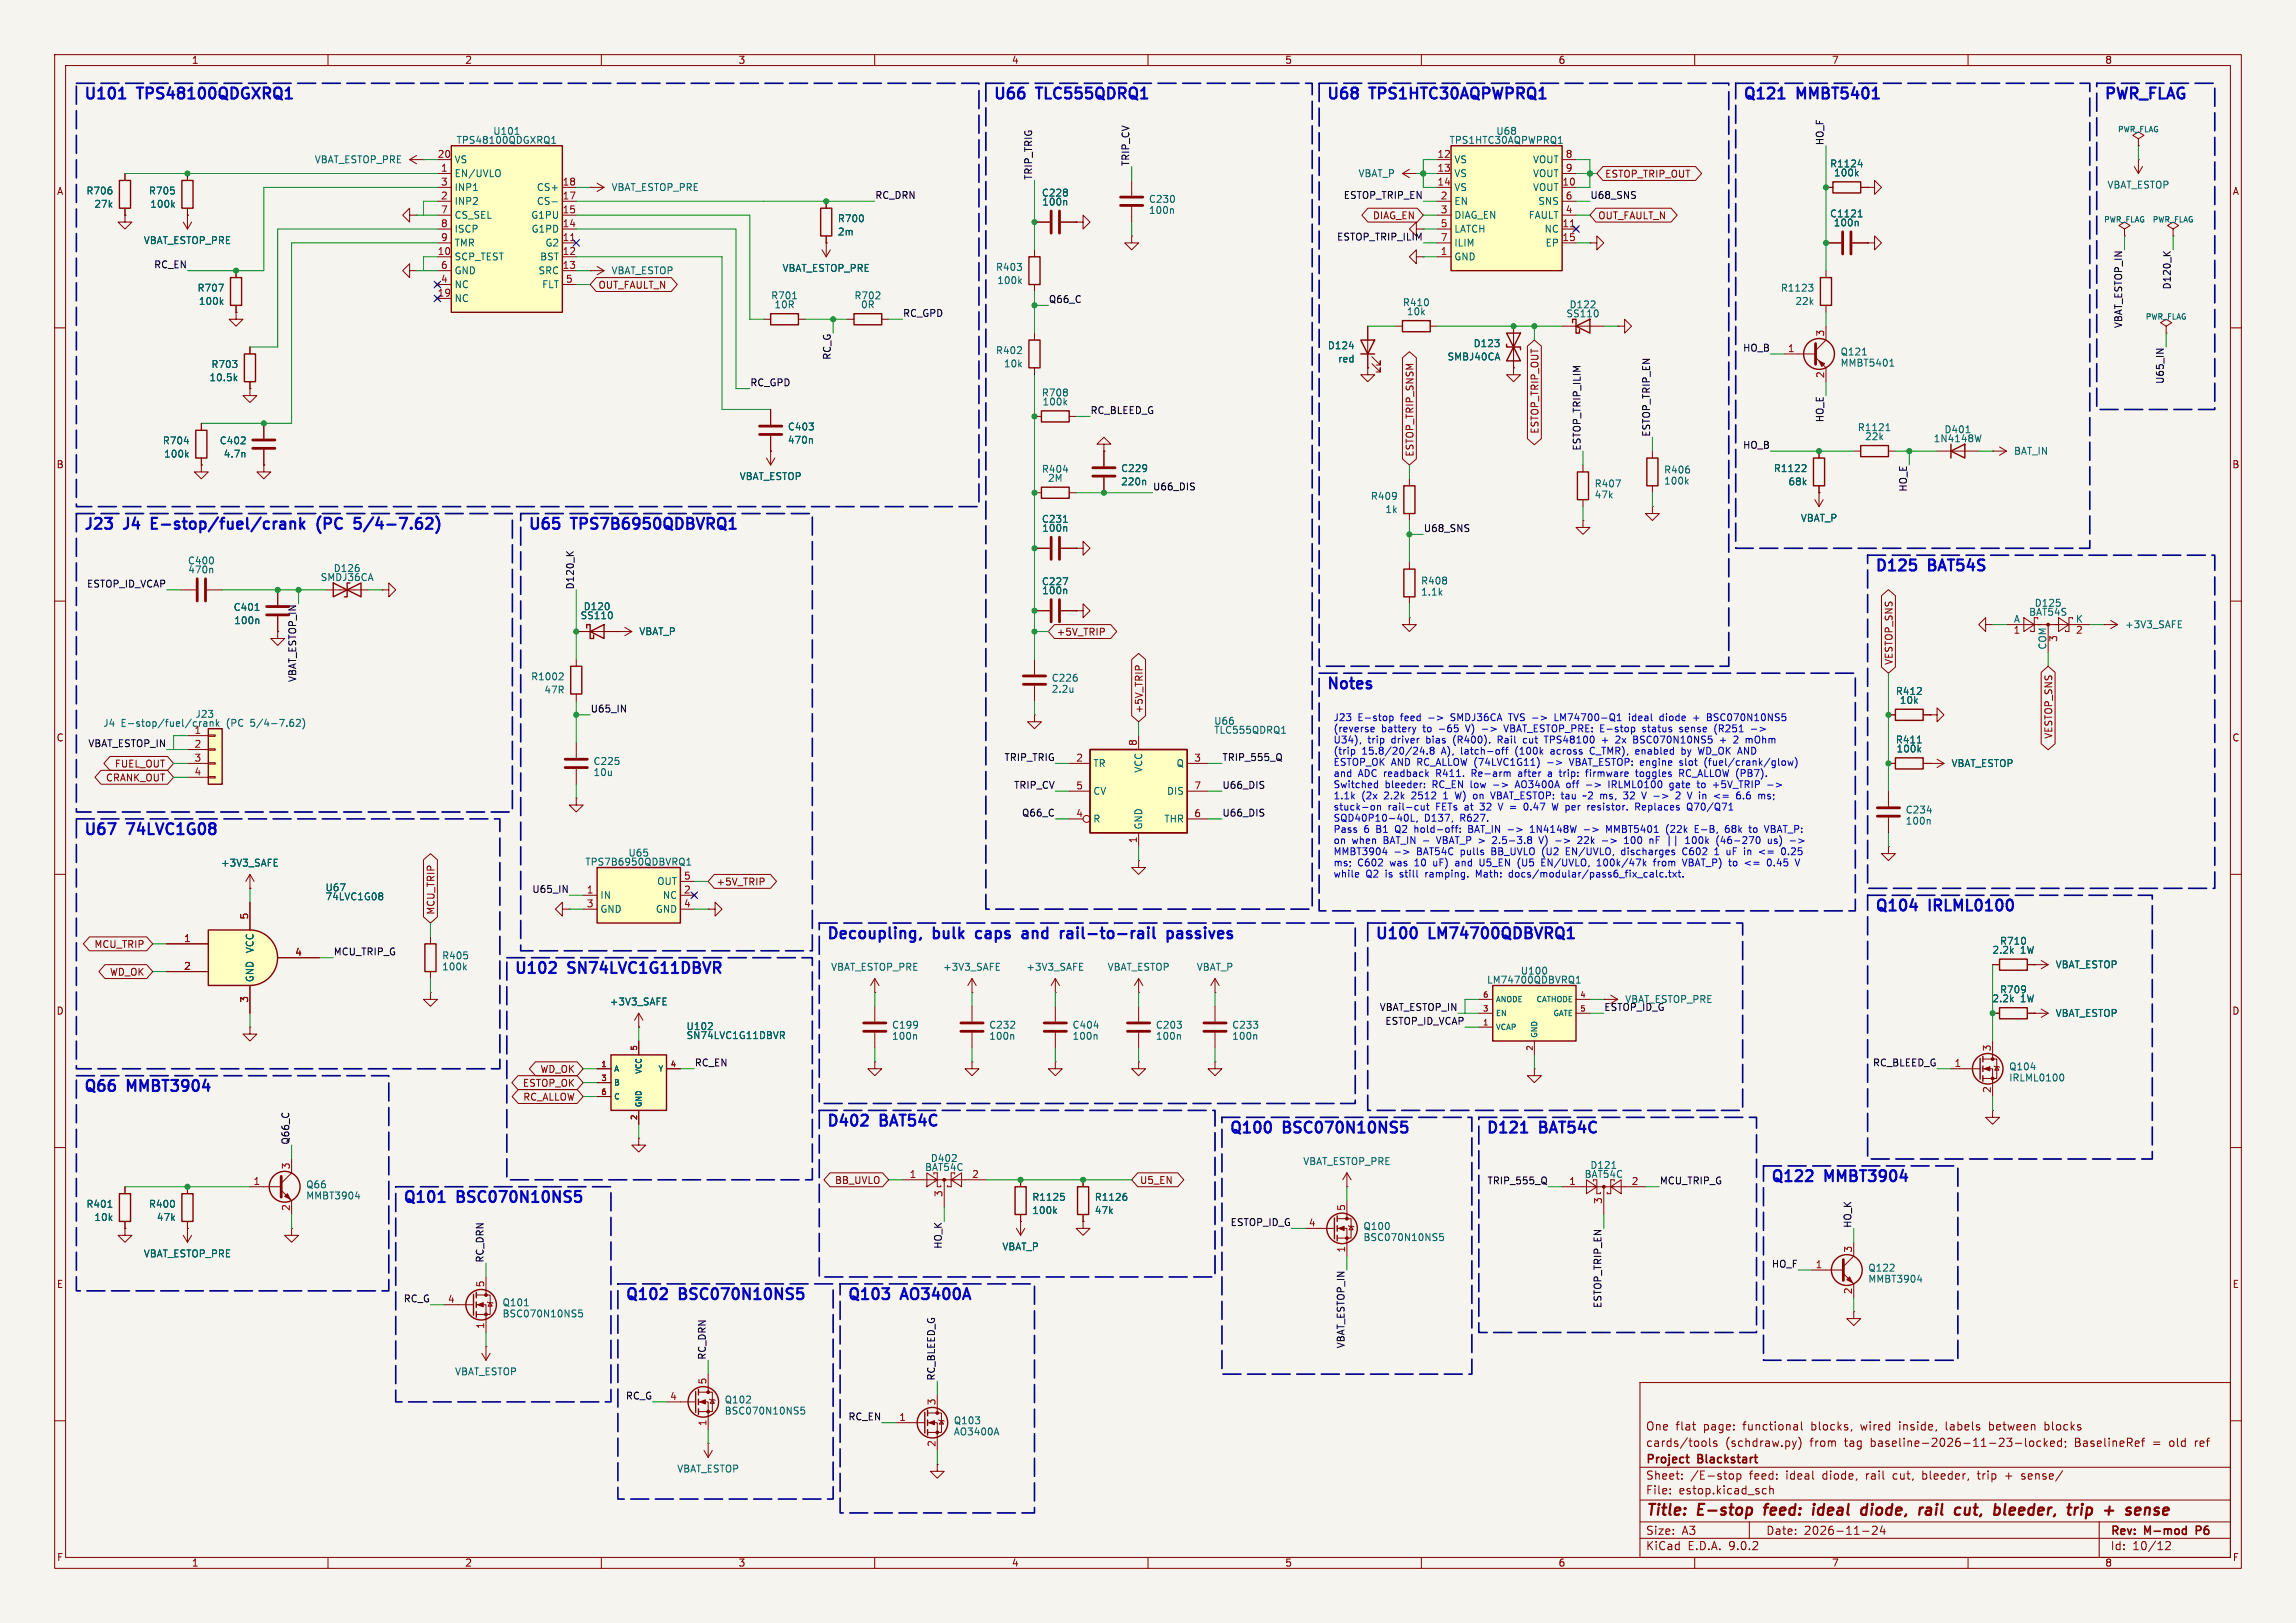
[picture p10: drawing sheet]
<svg xmlns="http://www.w3.org/2000/svg" width="420mm" height="297mm" viewBox="0 0 420 297" stroke-linecap="round" stroke-linejoin="round" font-family="sans-serif">
<defs><g id="words">
<g font-size="2.8" fill="#0000c2">
<text x="15.2" y="18.3">U101</text>
<text x="25.4" y="18.3">TPS48100QDGXRQ1</text>
<text x="181.6" y="18.3">U66</text>
<text x="189.8" y="18.3">TLC555QDRQ1</text>
<text x="242.6" y="18.3">U68</text>
<text x="250.8" y="18.3">TPS1HTC30AQPWPRQ1</text>
<text x="318.8" y="18.3">Q121</text>
<text x="328.9" y="18.3">MMBT5401</text>
<text x="384.8" y="18.3">PWR_FLAG</text>
<text x="15.2" y="97">J23</text>
<text x="22.9" y="97">J4</text>
<text x="28.6" y="97">E-stop/fuel/crank</text>
<text x="59.7" y="97">(PC</text>
<text x="67.4" y="97">5/4-7.62)</text>
<text x="96.5" y="97">U65</text>
<text x="104.7" y="97">TPS7B6950QDBVRQ1</text>
<text x="342.9" y="104.7">D125</text>
<text x="352.9" y="104.7">BAT54S</text>
<text x="242.6" y="126.2">Notes</text>
<text x="15.2" y="152.9">U67</text>
<text x="23.5" y="152.9">74LVC1G08</text>
<text x="342.9" y="166.9">Q104</text>
<text x="353" y="166.9">IRLML0100</text>
<text x="151.1" y="172">Decoupling,</text>
<text x="170.9" y="172">bulk</text>
<text x="179.5" y="172">caps</text>
<text x="188.8" y="172">and</text>
<text x="196.5" y="172">rail-to-rail</text>
<text x="216.8" y="172">passives</text>
<text x="251.5" y="172">U100</text>
<text x="261.6" y="172">LM74700QDBVRQ1</text>
<text x="94" y="178.3">U102</text>
<text x="104.1" y="178.3">SN74LVC1G11DBVR</text>
<text x="15.2" y="199.9">Q66</text>
<text x="23.5" y="199.9">MMBT3904</text>
<text x="151.1" y="206.3">D402</text>
<text x="161.2" y="206.3">BAT54C</text>
<text x="224.8" y="207.5">Q100</text>
<text x="234.9" y="207.5">BSC070N10NS5</text>
<text x="271.8" y="207.5">D121</text>
<text x="281.8" y="207.5">BAT54C</text>
<text x="73.7" y="220.2">Q101</text>
<text x="83.8" y="220.2">BSC070N10NS5</text>
<text x="323.8" y="216.4">Q122</text>
<text x="334" y="216.4">MMBT3904</text>
<text x="114.3" y="238">Q102</text>
<text x="124.4" y="238">BSC070N10NS5</text>
<text x="154.9" y="238">Q103</text>
<text x="165.1" y="238">AO3400A</text>
</g>
<g font-size="2.8" fill="#840000">
<text x="301" y="277.9">Title:</text>
<text x="310.6" y="277.9">E-stop</text>
<text x="323.6" y="277.9">feed:</text>
<text x="333.3" y="277.9">ideal</text>
<text x="343" y="277.9">diode,</text>
<text x="354.3" y="277.9">rail</text>
<text x="361.7" y="277.9">cut,</text>
<text x="369.6" y="277.9">bleeder,</text>
<text x="384" y="277.9">trip</text>
<text x="391.4" y="277.9">+</text>
<text x="396.2" y="277.9">sense</text>
</g>
<g font-size="2.1" fill="#840000">
<text x="301" y="262">One</text>
<text x="306.5" y="262">flat</text>
<text x="311.7" y="262">page:</text>
<text x="319" y="262">functional</text>
<text x="331.6" y="262">blocks,</text>
<text x="340.8" y="262">wired</text>
<text x="348" y="262">inside,</text>
<text x="356.7" y="262">labels</text>
<text x="364.7" y="262">between</text>
<text x="375" y="262">blocks</text>
<text x="301" y="268.2">Project</text>
<text x="301" y="265">cards/tools</text>
<text x="310.7" y="268.2">Blackstart</text>
<text x="315.6" y="265">(schdraw.py)</text>
<text x="331.2" y="265">from</text>
<text x="337.6" y="265">tag</text>
<text x="342.5" y="265">baseline-2026-11-23-locked;</text>
<text x="380" y="265">BaselineRef</text>
<text x="394.4" y="265">=</text>
<text x="397.6" y="265">old</text>
<text x="402.4" y="265">ref</text>
<text x="301" y="273.7">File:</text>
<text x="301" y="271">Sheet:</text>
<text x="307.1" y="273.7">estop.kicad_sch</text>
<text x="309.2" y="271">/E-stop</text>
<text x="320.1" y="271">feed:</text>
<text x="326.9" y="271">ideal</text>
<text x="333.7" y="271">diode,</text>
<text x="341.8" y="271">rail</text>
<text x="346.9" y="271">cut,</text>
<text x="352.4" y="271">bleeder,</text>
<text x="362.7" y="271">trip</text>
<text x="367.8" y="271">+</text>
<text x="371" y="271">sense/</text>
<text x="301" y="281.1">Size:</text>
<text x="307.6" y="281.1">A3</text>
<text x="323" y="281.1">Date:</text>
<text x="330" y="281.1">2026-11-24</text>
<text x="386" y="281.3">Rev:</text>
<text x="392.4" y="281.3">M-mod</text>
<text x="402.4" y="281.3">P6</text>
<text x="301" y="283.9">KiCad</text>
<text x="308.7" y="283.9">E.D.A.</text>
<text x="316.3" y="283.9">9.0.2</text>
<text x="386" y="283.9">Id:</text>
<text x="390.1" y="283.9">10/12</text>
</g>
<g font-size="1.8" fill="#840000">
<text x="35" y="11.9">1</text>
<text x="85" y="11.9">2</text>
<text x="135" y="11.9">3</text>
<text x="185" y="11.9">4</text>
<text x="235" y="11.9">5</text>
<text x="285" y="11.9">6</text>
<text x="335" y="11.9">7</text>
<text x="385" y="11.9">8</text>
<text x="10.3" y="35.9">A</text>
<text x="293.5" y="32.7">ESTOP_TRIP_OUT</text>
<text x="408.3" y="35.9">A</text>
<text x="251" y="40.3">DIAG_EN</text>
<text x="292.3" y="40.3">OUT_FAULT_N</text>
<text x="109.4" y="53">OUT_FAULT_N</text>
<text x="258.8" y="83.7" transform="rotate(-90 258.8 83.7)">ESTOP_TRIP_SNSM</text>
<text x="281.6" y="79.5" transform="rotate(-90 281.6 79.5)">ESTOP_TRIP_OUT</text>
<text x="10.3" y="85.9">B</text>
<text x="408.2" y="85.9">B</text>
<text x="193.2" y="116.5">+5V_TRIP</text>
<text x="346.4" y="121.8" transform="rotate(-90 346.4 121.8)">VESTOP_SNS</text>
<text x="209.2" y="130.7" transform="rotate(-90 209.2 130.7)">+5V_TRIP</text>
<text x="10.3" y="135.9">C</text>
<text x="375.6" y="135.3" transform="rotate(-90 375.6 135.3)">VESTOP_SNS</text>
<text x="408.2" y="135.9">C</text>
<text x="19.3" y="143.2">CRANK_OUT</text>
<text x="20.9" y="140.7">FUEL_OUT</text>
<text x="79.7" y="167.5" transform="rotate(-90 79.7 167.5)">MCU_TRIP</text>
<text x="131" y="162.2">+5V_TRIP</text>
<text x="17.2" y="173.7">MCU_TRIP</text>
<text x="20" y="178.8">WD_OK</text>
<text x="10.3" y="185.9">D</text>
<text x="408.2" y="185.9">D</text>
<text x="98.8" y="196.5">WD_OK</text>
<text x="95.6" y="199.1">ESTOP_OK</text>
<text x="95.6" y="201.6">RC_ALLOW</text>
<text x="152.6" y="216.9">BB_UVLO</text>
<text x="208.4" y="216.9">U5_EN</text>
<text x="10.3" y="235.9">E</text>
<text x="408.3" y="235.9">E</text>
<text x="10.3" y="285.9">F</text>
<text x="35" y="286.9">1</text>
<text x="85" y="286.9">2</text>
<text x="135" y="286.9">3</text>
<text x="185" y="286.9">4</text>
<text x="235" y="286.9">5</text>
<text x="285" y="286.9">6</text>
<text x="335" y="286.9">7</text>
<text x="385" y="286.9">8</text>
<text x="408.3" y="285.9">F</text>
</g>
<g font-size="1.8" fill="#a90000">
<text x="80" y="29">20</text>
<text x="262.8" y="29">12</text>
<text x="286.3" y="29">8</text>
<text x="80.6" y="31.5">1</text>
<text x="80.6" y="34">3</text>
<text x="102.8" y="34">18</text>
<text x="262.8" y="31.5">13</text>
<text x="262.8" y="34">14</text>
<text x="285.7" y="34">10</text>
<text x="286.3" y="31.5">9</text>
<text x="80.6" y="36.6">2</text>
<text x="80.6" y="39.1">7</text>
<text x="80.6" y="41.7">8</text>
<text x="102.8" y="36.6">17</text>
<text x="102.8" y="39.1">15</text>
<text x="102.8" y="41.7">14</text>
<text x="263.5" y="36.6">2</text>
<text x="263.5" y="39.1">3</text>
<text x="263.5" y="41.7">5</text>
<text x="285.7" y="41.7">11</text>
<text x="286.3" y="36.6">6</text>
<text x="286.3" y="39.1">4</text>
<text x="80" y="46.7">10</text>
<text x="80.6" y="44.2">9</text>
<text x="102.8" y="44.2">11</text>
<text x="102.8" y="46.7">12</text>
<text x="263.5" y="44.2">7</text>
<text x="263.5" y="46.7">1</text>
<text x="285.7" y="44.2">15</text>
<text x="80.6" y="49.3">6</text>
<text x="80.6" y="51.8">4</text>
<text x="102.8" y="49.3">13</text>
<text x="103.4" y="51.8">5</text>
<text x="80" y="54.4">19</text>
<text x="327" y="64.5">1</text>
<text x="333.8" y="61.7" transform="rotate(-90 333.8 61.7)">3</text>
<text x="333.8" y="69.3" transform="rotate(-90 333.8 69.3)">2</text>
<text x="368.2" y="116.3">1</text>
<text x="376.6" y="117.5" transform="rotate(-90 376.6 117.5)">3</text>
<text x="379.7" y="116.3">2</text>
<text x="35.5" y="136.9">2</text>
<text x="208" y="136.6" transform="rotate(-90 208 136.6)">8</text>
<text x="35.5" y="139.4">3</text>
<text x="35.5" y="142">4</text>
<text x="196.8" y="139.4">2</text>
<text x="218.4" y="139.4">3</text>
<text x="196.8" y="144.5">5</text>
<text x="196.8" y="149.6">4</text>
<text x="218.4" y="144.5">7</text>
<text x="218.4" y="149.6">6</text>
<text x="208" y="154.4" transform="rotate(-90 208 154.4)">1</text>
<text x="125" y="161">5</text>
<text x="107.2" y="163.6">1</text>
<text x="107.2" y="166.1">3</text>
<text x="125" y="163.6">2</text>
<text x="125" y="166.1">4</text>
<text x="33.6" y="172.5">1</text>
<text x="45.5" y="168.3" transform="rotate(-90 45.5 168.3)">5</text>
<text x="33.6" y="177.5">2</text>
<text x="53.9" y="175">4</text>
<text x="45.5" y="183.6" transform="rotate(-90 45.5 183.6)">3</text>
<text x="357.4" y="195.3">1</text>
<text x="364.2" y="192.5" transform="rotate(-90 364.2 192.5)">3</text>
<text x="364.2" y="200.1" transform="rotate(-90 364.2 200.1)">2</text>
<text x="53.1" y="214.1" transform="rotate(-90 53.1 214.1)">3</text>
<text x="166.3" y="215.6">1</text>
<text x="177.7" y="215.6">2</text>
<text x="46.3" y="216.9">1</text>
<text x="53.1" y="221.7" transform="rotate(-90 53.1 221.7)">2</text>
<text x="172.5" y="219.1" transform="rotate(-90 172.5 219.1)">3</text>
<text x="246.1" y="221.7" transform="rotate(-90 246.1 221.7)">5</text>
<text x="286.9" y="216.9">1</text>
<text x="293.1" y="220.4" transform="rotate(-90 293.1 220.4)">3</text>
<text x="298.4" y="216.9">2</text>
<text x="239.3" y="224.5">4</text>
<text x="246.1" y="229.3" transform="rotate(-90 246.1 229.3)">1</text>
<text x="332" y="232.2">1</text>
<text x="338.8" y="229.3" transform="rotate(-90 338.8 229.3)">3</text>
<text x="81.8" y="238.5">4</text>
<text x="88.6" y="235.7" transform="rotate(-90 88.6 235.7)">5</text>
<text x="338.8" y="236.9" transform="rotate(-90 338.8 236.9)">2</text>
<text x="88.6" y="243.3" transform="rotate(-90 88.6 243.3)">1</text>
<text x="122.5" y="256.3">4</text>
<text x="129.3" y="253.4" transform="rotate(-90 129.3 253.4)">5</text>
<text x="171.2" y="257.2" transform="rotate(-90 171.2 257.2)">3</text>
<text x="129.3" y="261.1" transform="rotate(-90 129.3 261.1)">1</text>
<text x="164.4" y="260.1">1</text>
<text x="171.2" y="264.9" transform="rotate(-90 171.2 264.9)">2</text>
</g>
<g font-size="1.8" fill="#006464">
<text x="83.4" y="26.5">TPS48100QDGXRQ1</text>
<text x="90.1" y="24.9">U101</text>
<text x="265.1" y="26.5">TPS1HTC30AQPWPRQ1</text>
<text x="273.6" y="24.9">U68</text>
<text x="15.7" y="35.8">R706</text>
<text x="27.1" y="35.8">R705</text>
<text x="57.5" y="30.1">VBAT_ESTOP_PRE</text>
<text x="83.1" y="30.1">VS</text>
<text x="83.1" y="32.6">EN/UVLO</text>
<text x="83.1" y="35.2">INP1</text>
<text x="98.1" y="35.2">CS+</text>
<text x="111.8" y="35.2">VBAT_ESTOP_PRE</text>
<text x="248.4" y="32.6">VBAT_P</text>
<text x="265.9" y="30.1">VS</text>
<text x="265.9" y="32.6">VS</text>
<text x="265.9" y="35.2">VS</text>
<text x="280.3" y="30.1">VOUT</text>
<text x="280.3" y="32.6">VOUT</text>
<text x="280.3" y="35.2">VOUT</text>
<text x="334.7" y="30.8">R1124</text>
<text x="335.4" y="32.5">100k</text>
<text x="385.4" y="34.7">VBAT_ESTOP</text>
<text x="17.2" y="38.2">27k</text>
<text x="27.4" y="38.2">100k</text>
<text x="83.1" y="37.7">INP2</text>
<text x="83.1" y="40.2">CS_SEL</text>
<text x="97.1" y="40.2">G1PU</text>
<text x="98.1" y="37.7">CS-</text>
<text x="153.2" y="40.9">R700</text>
<text x="190.5" y="36.2">C228</text>
<text x="190.5" y="37.8">100n</text>
<text x="210.1" y="37.3">C230</text>
<text x="210.1" y="39.3">100n</text>
<text x="265.9" y="37.7">EN</text>
<text x="265.9" y="40.2">DIAG_EN</text>
<text x="279.5" y="40.2">FAULT</text>
<text x="281.3" y="37.7">SNS</text>
<text x="334.7" y="40">C1121</text>
<text x="335.3" y="41.6">100n</text>
<text x="26.2" y="44.9">VBAT_ESTOP_PRE</text>
<text x="83.1" y="42.8">ISCP</text>
<text x="83.1" y="45.3">TMR</text>
<text x="83.1" y="47.9">SCP_TEST</text>
<text x="97.1" y="42.8">G1PD</text>
<text x="98.7" y="47.9">BST</text>
<text x="99.7" y="45.3">G2</text>
<text x="153.2" y="43.3">2m</text>
<text x="265.9" y="42.8">LATCH</text>
<text x="265.9" y="45.3">ILIM</text>
<text x="265.9" y="47.9">GND</text>
<text x="282.4" y="42.8">NC</text>
<text x="282.6" y="45.3">EP</text>
<text x="36" y="53.6">R707</text>
<text x="83.1" y="50.4">GND</text>
<text x="83.1" y="52.9">NC</text>
<text x="98.4" y="50.4">SRC</text>
<text x="99.1" y="52.9">FLT</text>
<text x="111.8" y="50.4">VBAT_ESTOP</text>
<text x="143" y="49.9">VBAT_ESTOP_PRE</text>
<text x="182.1" y="49.8">R403</text>
<text x="182.3" y="52.2">100k</text>
<text x="325.7" y="53.6">R1123</text>
<text x="36.3" y="56">100k</text>
<text x="83.1" y="55.5">NC</text>
<text x="141" y="55">R701</text>
<text x="141.6" y="56.6">10R</text>
<text x="156.2" y="55">R702</text>
<text x="157.4" y="56.6">0R</text>
<text x="256.5" y="56.2">R410</text>
<text x="257.3" y="57.9">10k</text>
<text x="286.4" y="58.3">SS110</text>
<text x="287" y="56.6">D122</text>
<text x="328.3" y="56">22k</text>
<text x="182.1" y="65">R402</text>
<text x="242.8" y="64.1">D124</text>
<text x="269.5" y="63.7">D123</text>
<text x="336.6" y="65.3">Q121</text>
<text x="38.2" y="70">10.5k</text>
<text x="38.6" y="67.5">R703</text>
<text x="183.5" y="67.4">10k</text>
<text x="244.7" y="66.5">red</text>
<text x="264.7" y="66.2">SMBJ40CA</text>
<text x="336.6" y="67.3">MMBT5401</text>
<text x="190.5" y="72.7">R708</text>
<text x="190.6" y="74.4">100k</text>
<text x="29.7" y="81.5">R704</text>
<text x="29.9" y="83.9">100k</text>
<text x="40.1" y="81.5">C402</text>
<text x="40.8" y="83.9">4.7n</text>
<text x="144" y="79">C403</text>
<text x="144" y="81.4">470n</text>
<text x="339.7" y="79.1">R1121</text>
<text x="341.1" y="80.7">22k</text>
<text x="353.6" y="81.1">1N4148W</text>
<text x="355.6" y="79.5">D401</text>
<text x="368.3" y="83.4">BAT_IN</text>
<text x="135.2" y="88">VBAT_ESTOP</text>
<text x="190.5" y="86.7">R404</text>
<text x="191.6" y="88.4">2M</text>
<text x="205" y="86.6">C229</text>
<text x="205" y="89">220n</text>
<text x="291.6" y="89.4">R407</text>
<text x="304.3" y="86.8">R406</text>
<text x="304.3" y="88.9">100k</text>
<text x="324.4" y="86.6">R1122</text>
<text x="327" y="89">68k</text>
<text x="190.5" y="95.9">C231</text>
<text x="250.7" y="91.7">R409</text>
<text x="253.3" y="94.1">1k</text>
<text x="291.6" y="91.4">47k</text>
<text x="329.3" y="95.7">VBAT_P</text>
<text x="190.5" y="97.5">100n</text>
<text x="34.3" y="103.5">C400</text>
<text x="34.3" y="105.1">470n</text>
<text x="58.6" y="106.5">SMDJ36CA</text>
<text x="60.9" y="104.9">D126</text>
<text x="190.5" y="107.3">C227</text>
<text x="259.9" y="107.2">R408</text>
<text x="42.6" y="112">C401</text>
<text x="106.1" y="113.5">SS110</text>
<text x="106.7" y="111.9">D120</text>
<text x="190.5" y="108.9">100n</text>
<text x="259.9" y="109.2">1.1k</text>
<text x="371.1" y="112.9">BAT54S</text>
<text x="372.1" y="111.2">D125</text>
<text x="42.8" y="114.4">100n</text>
<text x="116.8" y="116.4">VBAT_P</text>
<text x="368.3" y="114">A</text>
<text x="374.4" y="119" transform="rotate(-90 374.4 119)">COM</text>
<text x="379.6" y="114">K</text>
<text x="388.6" y="115.2">+3V3_SAFE</text>
<text x="97.1" y="124.7">R1002</text>
<text x="192.3" y="124.9">C226</text>
<text x="35.7" y="131.5">J23</text>
<text x="99.5" y="127.1">47R</text>
<text x="192.3" y="127">2.2u</text>
<text x="346.7" y="127.4">R412</text>
<text x="347.4" y="129">10k</text>
<text x="18.8" y="133.2">J4</text>
<text x="22.1" y="133.2">E-stop/fuel/crank</text>
<text x="35.5" y="134.4">1</text>
<text x="41.6" y="133.2">(PC</text>
<text x="46.1" y="133.2">5/4-7.62)</text>
<text x="222" y="132.8">U66</text>
<text x="222" y="134.5">TLC555QDRQ1</text>
<text x="346.7" y="136.2">R411</text>
<text x="346.8" y="137.9">100k</text>
<text x="108.5" y="140.2">C225</text>
<text x="108.5" y="142.2">10u</text>
<text x="199.9" y="140.6">TR</text>
<text x="209.1" y="141.5" transform="rotate(-90 209.1 141.5)">VCC</text>
<text x="215.1" y="140.6">Q</text>
<text x="356.9" y="140.6">VBAT_ESTOP</text>
<text x="199.9" y="145.6">CV</text>
<text x="213.4" y="145.6">DIS</text>
<text x="348.5" y="149.1">C234</text>
<text x="199.9" y="150.7">R</text>
<text x="209.1" y="151.9" transform="rotate(-90 209.1 151.9)">GND</text>
<text x="212.9" y="150.7">THR</text>
<text x="348.5" y="151.1">100n</text>
<text x="40.3" y="158.8">+3V3_SAFE</text>
<text x="107" y="158.6">TPS7B6950QDBVRQ1</text>
<text x="114.9" y="156.9">U65</text>
<text x="59.4" y="163.3">U67</text>
<text x="59.4" y="164.9">74LVC1G08</text>
<text x="109.7" y="164.7">IN</text>
<text x="109.7" y="167.2">GND</text>
<text x="119.9" y="167.2">GND</text>
<text x="120.1" y="162.2">OUT</text>
<text x="121.1" y="164.7">NC</text>
<text x="365.7" y="173.1">R710</text>
<text x="46.6" y="179.8" transform="rotate(-90 46.6 179.8)">GND</text>
<text x="46.6" y="174.5" transform="rotate(-90 46.6 174.5)">VCC</text>
<text x="80.8" y="175.7">R405</text>
<text x="80.8" y="177.8">100k</text>
<text x="151.9" y="177.8">VBAT_ESTOP_PRE</text>
<text x="172.4" y="177.8">+3V3_SAFE</text>
<text x="187.6" y="177.8">+3V3_SAFE</text>
<text x="202.5" y="177.8">VBAT_ESTOP</text>
<text x="218.8" y="177.8">VBAT_P</text>
<text x="278.1" y="178.5">U100</text>
<text x="364.4" y="174.7">2.2k</text>
<text x="369.6" y="174.7">1W</text>
<text x="375.9" y="177.4">VBAT_ESTOP</text>
<text x="111.4" y="184.2">+3V3_SAFE</text>
<text x="271.9" y="180.2">LM74700QDBVRQ1</text>
<text x="297.2" y="183.7">VBAT_ESTOP_PRE</text>
<text x="364.4" y="183.6">2.2k</text>
<text x="365.7" y="182">R709</text>
<text x="369.6" y="183.6">1W</text>
<text x="125.5" y="188.7">U102</text>
<text x="125.5" y="190.3">SN74LVC1G11DBVR</text>
<text x="163.1" y="188.4">C199</text>
<text x="163.1" y="190.5">100n</text>
<text x="180.9" y="188.4">C232</text>
<text x="180.9" y="190.5">100n</text>
<text x="196.1" y="188.4">C404</text>
<text x="196.1" y="190.5">100n</text>
<text x="211.3" y="188.4">C203</text>
<text x="211.3" y="190.5">100n</text>
<text x="225.3" y="188.4">C233</text>
<text x="225.3" y="190.5">100n</text>
<text x="375.9" y="186.3">VBAT_ESTOP</text>
<text x="367.4" y="196.1">Q104</text>
<text x="367.4" y="198.1">IRLML0100</text>
<text x="169.1" y="214.5">BAT54C</text>
<text x="170.2" y="212.8">D402</text>
<text x="238.3" y="213.4">VBAT_ESTOP_PRE</text>
<text x="289.8" y="215.7">BAT54C</text>
<text x="290.8" y="214.1">D121</text>
<text x="15.7" y="221.2">R401</text>
<text x="27.1" y="221.2">R400</text>
<text x="55.9" y="217.7">Q66</text>
<text x="55.9" y="219.7">MMBT3904</text>
<text x="188.7" y="219.9">R1125</text>
<text x="200.2" y="219.9">R1126</text>
<text x="17.2" y="223.6">10k</text>
<text x="28.6" y="223.6">47k</text>
<text x="188.7" y="222.4">100k</text>
<text x="200.2" y="222.4">47k</text>
<text x="249.3" y="225.3">Q100</text>
<text x="249.3" y="227.3">BSC070N10NS5</text>
<text x="26.2" y="230.3">VBAT_ESTOP_PRE</text>
<text x="183.3" y="229">VBAT_P</text>
<text x="341.7" y="232.9">Q122</text>
<text x="91.8" y="239.2">Q101</text>
<text x="341.7" y="234.9">MMBT3904</text>
<text x="91.8" y="241.3">BSC070N10NS5</text>
<text x="83.1" y="251.9">VBAT_ESTOP</text>
<text x="132.5" y="257">Q102</text>
<text x="132.5" y="259.1">BSC070N10NS5</text>
<text x="174.4" y="262.9">AO3400A</text>
<text x="174.4" y="260.8">Q103</text>
<text x="123.8" y="269.7">VBAT_ESTOP</text>
</g>
<g font-size="1.8" fill="#0f0f0f">
<text x="333.7" y="26.7" transform="rotate(-90 333.7 26.7)">HO_F</text>
<text x="188.9" y="33" transform="rotate(-90 188.9 33)">TRIP_TRIG</text>
<text x="206.7" y="30.5" transform="rotate(-90 206.7 30.5)">TRIP_CV</text>
<text x="160" y="36.5">RC_DRN</text>
<text x="245.7" y="36.5">ESTOP_TRIP_EN</text>
<text x="290.8" y="36.5">U68_SNS</text>
<text x="244.5" y="44.1">ESTOP_TRIP_ILIM</text>
<text x="28.1" y="49.2">RC_EN</text>
<text x="397.2" y="53.1" transform="rotate(-90 397.2 53.1)">D120_K</text>
<text x="165.1" y="58.1">RC_GPD</text>
<text x="191.8" y="55.5">Q66_C</text>
<text x="152.1" y="65.9" transform="rotate(-90 152.1 65.9)">RC_G</text>
<text x="318.7" y="64.4">HO_B</text>
<text x="388.3" y="60.1" transform="rotate(-90 388.3 60.1)">VBAT_ESTOP_IN</text>
<text x="137.2" y="70.8">RC_GPD</text>
<text x="395.9" y="70.4" transform="rotate(-90 395.9 70.4)">U65_IN</text>
<text x="199.4" y="75.9">RC_BLEED_G</text>
<text x="333.7" y="77.4" transform="rotate(-90 333.7 77.4)">HO_E</text>
<text x="289.2" y="82.5" transform="rotate(-90 289.2 82.5)">ESTOP_TRIP_ILIM</text>
<text x="301.9" y="80" transform="rotate(-90 301.9 80)">ESTOP_TRIP_EN</text>
<text x="318.7" y="82.2">HO_B</text>
<text x="210.8" y="89.8">U66_DIS</text>
<text x="348.9" y="90.1" transform="rotate(-90 348.9 90.1)">HO_E</text>
<text x="260.3" y="97.4">U68_SNS</text>
<text x="15.8" y="107.6">ESTOP_ID_VCAP</text>
<text x="105.1" y="107.9" transform="rotate(-90 105.1 107.9)">D120_K</text>
<text x="54.3" y="124.9" transform="rotate(-90 54.3 124.9)">VBAT_ESTOP_IN</text>
<text x="107.9" y="130.5">U65_IN</text>
<text x="16.1" y="136.8">VBAT_ESTOP_IN</text>
<text x="183.6" y="139.4">TRIP_TRIG</text>
<text x="223.5" y="139.4">TRIP_555_Q</text>
<text x="185.4" y="144.4">TRIP_CV</text>
<text x="186.8" y="149.5">Q66_C</text>
<text x="223.5" y="144.4">U66_DIS</text>
<text x="223.5" y="149.5">U66_DIS</text>
<text x="97.3" y="163.5">U65_IN</text>
<text x="61" y="174.9">MCU_TRIP_G</text>
<text x="252.3" y="185.1">VBAT_ESTOP_IN</text>
<text x="293.4" y="185.1">ESTOP_ID_G</text>
<text x="253.3" y="187.6">ESTOP_ID_VCAP</text>
<text x="127" y="195.2">RC_EN</text>
<text x="342.5" y="195.2">RC_BLEED_G</text>
<text x="53" y="209.5" transform="rotate(-90 53 209.5)">Q66_C</text>
<text x="272" y="216.8">TRIP_555_Q</text>
<text x="303.5" y="216.8">MCU_TRIP_G</text>
<text x="225" y="224.4">ESTOP_ID_G</text>
<text x="338.7" y="224.8" transform="rotate(-90 338.7 224.8)">HO_K</text>
<text x="88.6" y="231.1" transform="rotate(-90 88.6 231.1)">RC_DRN</text>
<text x="172.4" y="228.6" transform="rotate(-90 172.4 228.6)">HO_K</text>
<text x="324" y="232.1">HO_F</text>
<text x="73.8" y="238.4">RC_G</text>
<text x="293" y="239.4" transform="rotate(-90 293 239.4)">ESTOP_TRIP_EN</text>
<text x="129.2" y="248.9" transform="rotate(-90 129.2 248.9)">RC_DRN</text>
<text x="246" y="246.8" transform="rotate(-90 246 246.8)">VBAT_ESTOP_IN</text>
<text x="114.4" y="256.2">RC_G</text>
<text x="171.1" y="252.7" transform="rotate(-90 171.1 252.7)">RC_BLEED_G</text>
<text x="155.1" y="260">RC_EN</text>
</g>
<g font-size="1.8" fill="#0000c2">
<text x="243.8" y="132.3">J23</text>
<text x="243.8" y="134.3">(reverse</text>
<text x="243.8" y="136.4">U34),</text>
<text x="248.4" y="132.3">E-stop</text>
<text x="250.2" y="136.4">trip</text>
<text x="252.7" y="134.3">battery</text>
<text x="254.6" y="136.4">driver</text>
<text x="256.3" y="132.3">feed</text>
<text x="260.5" y="134.3">to</text>
<text x="261.2" y="136.4">bias</text>
<text x="263.5" y="134.3">-65</text>
<text x="265.9" y="132.3">SMDJ36CA</text>
<text x="266.3" y="136.4">(R400).</text>
<text x="268.7" y="134.3">V)</text>
<text x="271.8" y="134.3">-&gt;</text>
<text x="274.7" y="136.4">Rail</text>
<text x="276.1" y="134.3">VBAT_ESTOP_PRE: E-stop</text>
<text x="276.7" y="132.3">TVS -&gt;</text>
<text x="279.5" y="136.4">cut</text>
<text x="283.7" y="136.4">TPS48100</text>
<text x="285.5" y="132.3">LM74700-Q1</text>
<text x="297.1" y="136.4">2x</text>
<text x="299.3" y="132.3">ideal</text>
<text x="300.5" y="136.4">BSC070N10NS5</text>
<text x="301.8" y="134.3">status</text>
<text x="305.1" y="132.3">diode</text>
<text x="308.7" y="134.3">sense</text>
<text x="311.4" y="132.3">+</text>
<text x="314.2" y="132.3">BSC070N10NS5</text>
<text x="315.3" y="134.3">(R251</text>
<text x="316.5" y="136.4">+</text>
<text x="319.3" y="136.4">2</text>
<text x="321.7" y="136.4">mOhm</text>
<text x="322.2" y="134.3">-&gt;</text>
<text x="243.8" y="138.4">(trip</text>
<text x="243.8" y="140.5">ESTOP_OK AND RC_ALLOW (74LVC1G11)</text>
<text x="243.8" y="142.5">and</text>
<text x="248.5" y="142.5">ADC readback</text>
<text x="249.1" y="138.4">15.8/20/24.8</text>
<text x="263" y="142.5">R411.</text>
<text x="263.8" y="138.4">A),</text>
<text x="267.6" y="138.4">latch-off</text>
<text x="269.7" y="142.5">Re-arm</text>
<text x="277.7" y="138.4">(100k</text>
<text x="278.4" y="142.5">after</text>
<text x="283.5" y="140.5">-&gt;</text>
<text x="284.1" y="142.5">a</text>
<text x="284.3" y="138.4">across</text>
<text x="286.4" y="142.5">trip:</text>
<text x="287.9" y="140.5">VBAT_ESTOP: engine</text>
<text x="291.4" y="142.5">firmware</text>
<text x="291.7" y="138.4">C_TMR),</text>
<text x="300.3" y="138.4">enabled</text>
<text x="300.8" y="142.5">toggles</text>
<text x="308.3" y="140.5">slot</text>
<text x="308.9" y="142.5">RC_ALLOW (PB7).</text>
<text x="308.9" y="138.4">by</text>
<text x="312.2" y="138.4">WD_OK AND</text>
<text x="313.1" y="140.5">(fuel/crank/glow)</text>
<text x="243.8" y="144.6">Switched</text>
<text x="243.8" y="146.6">1.1k</text>
<text x="243.8" y="148.6">stuck-on</text>
<text x="249.1" y="146.6">(2x</text>
<text x="253.3" y="146.6">2.2k</text>
<text x="253.4" y="144.6">bleeder:</text>
<text x="253.9" y="148.6">rail-cut</text>
<text x="258.5" y="146.6">2512</text>
<text x="262.1" y="144.6">RC_EN low</text>
<text x="262.8" y="148.6">FETs at</text>
<text x="264.5" y="146.6">1</text>
<text x="266.9" y="146.6">W) on</text>
<text x="271.3" y="148.6">32</text>
<text x="273.6" y="144.6">-&gt;</text>
<text x="273.9" y="146.6">VBAT_ESTOP: tau</text>
<text x="274.9" y="148.6">V =</text>
<text x="277.9" y="144.6">AO3400A</text>
<text x="279.9" y="148.6">0.47</text>
<text x="285.3" y="148.6">W per</text>
<text x="287.5" y="144.6">off</text>
<text x="291.1" y="146.6">~2</text>
<text x="291.2" y="144.6">-&gt;</text>
<text x="292.1" y="148.6">resistor.</text>
<text x="294.4" y="146.6">ms,</text>
<text x="295.5" y="144.6">IRLML0100</text>
<text x="298.9" y="146.6">32</text>
<text x="301" y="148.6">Replaces</text>
<text x="302.5" y="146.6">V -&gt;</text>
<text x="306.9" y="144.6">gate</text>
<text x="309.1" y="146.6">2</text>
<text x="310.7" y="148.6">Q70/Q71</text>
<text x="311.5" y="146.6">V in</text>
<text x="312.2" y="144.6">to</text>
<text x="315.3" y="144.6">+5V_TRIP</text>
<text x="316.7" y="146.6">&lt;=</text>
<text x="321" y="146.6">6.6</text>
<text x="325.4" y="144.6">-&gt;</text>
<text x="243.8" y="150.7">SQD40P10-40L,</text>
<text x="243.8" y="152.7">Pass</text>
<text x="243.8" y="154.8">on</text>
<text x="247.3" y="154.8">when</text>
<text x="249.5" y="152.7">6</text>
<text x="251.9" y="152.7">B1</text>
<text x="253.2" y="154.8">BAT_IN -</text>
<text x="255.5" y="152.7">Q2</text>
<text x="259.2" y="152.7">hold-off:</text>
<text x="260.6" y="150.7">D137,</text>
<text x="263.3" y="154.8">VBAT_P &gt;</text>
<text x="267.2" y="150.7">R627.</text>
<text x="269.3" y="152.7">BAT_IN -&gt;</text>
<text x="273.9" y="154.8">2.5-3.8</text>
<text x="281" y="152.7">1N4148W</text>
<text x="282.7" y="154.8">V)</text>
<text x="285.8" y="154.8">-&gt;</text>
<text x="290.1" y="154.8">22k</text>
<text x="291" y="152.7">-&gt;</text>
<text x="294.7" y="154.8">-&gt;</text>
<text x="295.3" y="152.7">MMBT5401</text>
<text x="299.1" y="154.8">100</text>
<text x="306.5" y="152.7">(22k</text>
<text x="307.3" y="154.8">||</text>
<text x="310.8" y="154.8">100k</text>
<text x="311.9" y="152.7">E-B,</text>
<text x="316.7" y="154.8">(46-270</text>
<text x="317.7" y="152.7">68k</text>
<text x="322.3" y="152.7">to</text>
<text x="325.4" y="152.7">VBAT_P:</text>
<text x="326.3" y="154.8">us)</text>
<text x="243.8" y="156.8">MMBT3904</text>
<text x="243.8" y="158.9">ms;</text>
<text x="243.8" y="160.9">while</text>
<text x="248.3" y="158.9">C602</text>
<text x="249.8" y="160.9">Q2</text>
<text x="253.6" y="160.9">is</text>
<text x="254.4" y="158.9">was</text>
<text x="256.4" y="160.9">still</text>
<text x="259.1" y="158.9">10</text>
<text x="259.3" y="156.8">BAT54C</text>
<text x="261.2" y="160.9">ramping.</text>
<text x="262.7" y="158.9">uF)</text>
<text x="266.9" y="158.9">and</text>
<text x="267.5" y="156.8">pulls</text>
<text x="270.7" y="160.9">Math:</text>
<text x="271.5" y="158.9">U5_EN</text>
<text x="273.3" y="156.8">BB_UVLO</text>
<text x="276.9" y="160.9">docs/modular/pass6_fix_calc.txt.</text>
<text x="278.7" y="158.9">(U5</text>
<text x="282.8" y="156.8">(U2</text>
<text x="283.3" y="158.9">EN/UVLO,</text>
<text x="287.3" y="156.8">EN/UVLO,</text>
<text x="293.6" y="158.9">100k/47k</text>
<text x="297.7" y="156.8">discharges</text>
<text x="304.2" y="158.9">from</text>
<text x="309.1" y="156.8">C602</text>
<text x="309.8" y="158.9">VBAT_P)</text>
<text x="315.2" y="156.8">1</text>
<text x="317.5" y="156.8">uF</text>
<text x="318.4" y="158.9">to</text>
<text x="320.9" y="156.8">in</text>
<text x="321.5" y="158.9">&lt;=</text>
<text x="323.9" y="156.8">&lt;=</text>
<text x="325.8" y="158.9">0.45</text>
<text x="328.2" y="156.8">0.25</text>
</g>
<g font-size="1.4" fill="#006464">
<text x="387.3" y="24.4">PWR_FLAG</text>
<text x="384.8" y="40.9">PWR_FLAG</text>
<text x="393.7" y="40.9">PWR_FLAG</text>
<text x="392.4" y="58.7">PWR_FLAG</text>
<text x="273.5" y="183.6">ANODE</text>
<text x="280.9" y="183.6">CATHODE</text>
<text x="273.5" y="186.1">EN</text>
<text x="273.5" y="188.7">VCAP</text>
<text x="281.4" y="190" transform="rotate(-90 281.4 190)">GND</text>
<text x="284" y="186.1">GATE</text>
<text x="112.3" y="196.3">A</text>
<text x="117.6" y="196.7" transform="rotate(-90 117.6 196.7)">VCC</text>
<text x="120.3" y="196.3">Y</text>
<text x="112.3" y="198.8">B</text>
<text x="112.3" y="201.4">C</text>
<text x="117.6" y="202.7" transform="rotate(-90 117.6 202.7)">GND</text>
</g>
<g font-size="1.4" fill="#a90000">
<text x="271.2" y="182.6">6</text>
<text x="271.2" y="185.2">3</text>
<text x="289" y="182.6">4</text>
<text x="289" y="185.2">5</text>
<text x="271.2" y="187.7">1</text>
<text x="109.9" y="195.3">1</text>
<text x="109.9" y="197.9">3</text>
<text x="116.6" y="192.4" transform="rotate(-90 116.6 192.4)">5</text>
<text x="122.6" y="195.3">4</text>
<text x="280.4" y="192.4" transform="rotate(-90 280.4 192.4)">2</text>
<text x="109.9" y="200.4">6</text>
<text x="116.6" y="205.1" transform="rotate(-90 116.6 205.1)">2</text>
</g>
</g></defs>
<path d="M0 0h420v297h-420z" fill="#f5f4ef" stroke="#f5f4ef" stroke-width=".18"/>
<g fill="none" stroke="#840000" stroke-width=".18">
<path d="M10 10h400v277h-400zM12 12h396v273h-396zM60 10v2M110 10v2M160 10v2M210 10v2M260 10v2M310 10v2M360 10v2M290.8 44.5h1.3v-1.3l1.3 1.3-1.3 1.2v-1.2M290.8 44.5h.1M388.6 41.9l1-.6-1-.7-1 .7 1 .6v1.3"/>
<path d="M388.6 43.2h.1M10 60h2M408 60h2M302.3 92.7v1.3h1.2l-1.2 1.3-1.3-1.3h1.3M302.3 92.7h.1M302.3 82.6v1.2M302.3 88.9v1.3M10 110h2M408 110h2M10 160h2M408 160h2M222.2 194.3v1.3h1.3l-1.3 1.3-1.2-1.3h1.2"/>
<path d="M222.2 194.3h.1M10 210h2M285.7 217.2h15.3M290.2 215.9l1.9 1.3-1.9 1.2zM292.1 215.9v2.5h.6v-.2M293.4 217.2v5M294.6 217.2l1.9-1.3v2.5zM294.6 215.9v2.5h-.6v-.2M408 210h2M300 253h108v32h-108zM10 260h2M300 278.5h108"/>
<path d="M300 274.5h108M300 268.5h108M305.5 273.2v.2M305.5 272.5v.1M307.7 270.5v.2M307.7 269.8v.1M309.6 260.7h.6M309.9 261.6l.3 .1M311.6 263.7l.3 .1 .2 .2-.1 .5-.4 .2M312.7 263.2v1.3l.2 .2M314 263.8l-.3-.1-.3 .2 .1 .2 .5 .2v.3h-.6M316.4 269.8l.4-.1 .3 .3v.4l-.2 .2h-.5"/>
<path d="M317.7 269.8l.5-.1 .2 .3v.4l-.1 .2h-.6M317.7 269.7v1.5M320 278.5v3M322.5 273.3h.6M322.5 272.5h.6M323.7 272.5l.2-.1 .4 .1 .1 .9M323.7 271.9v1.5M327.9 263.7l.3 1M328.2 264.7l-.1 .3M328.3 260.7h.3l.2 .2v.8M328.6 263.7l-.4 1M328.8 261.6l-.5 .1"/>
<path d="M328.8 261l-.5 .1M329 263a1.72 1.72 0 0 1 0 2.3M329.5 260.2v1.3l.2 .2M338.7 261.6v.2M342.7 279.3l-.2 .1M343.1 279.3l.3 .3-.1 .3-.9 .9h1M344.3 279.2l-.4 1.1h1M344.7 279.8v1M351.7 269.2v1.5M351.7 270.6l.2 .1M351.9 269.7l-.2 .1M356 260.2l.1 1.4"/>
<path d="M361.7 269.7h.5M361.9 269.2v1.3l.2 .2M363.9 261.6l.5 .1M363.9 260.2v1.5M364.4 260.7l-.5 .1M366.9 270.1h1.1M368.7 264.1h1.1M369.8 270.6h.6M370.4 269.8l-.4-.1-.2 .2 .1 .2 .5 .2M370.5 263.2v1.3l.2 .2M371.3 263.8l.2-.1 .4 .1 .1 .6-.1 .2-.4 .1-.2-.2zM373.3 263.8l-.4-.1-.3 .3v.4l.1 .2h.6"/>
<path d="M373.9 263.2v1.5M374.1 261.6l.4 .1M374.1 260.2v1.5M374.1 264.1l.4 .6M374.5 260.7l-.4 .1M374.5 263.7l-.6 .6M375.1 264.2l.7-.2-.1-.2-.4-.1-.2 .2 .1 .7h.5M377.1 263.8l-.4-.1-.3 .3v.4l.1 .2h.6M377.1 263.2v1.5M377.8 263.8v.1M377.9 264.6l-.2 .3M384 278.5v6.5"/>
<path d="M391.7 263.7h.6M392.3 263.2l-.4 .2M396.9 263.8v.7M401.6 263.7v1M401.9 263.7l-.3 .3M408 260h2M60 285v2M110 285v2M160 285v2M210 285v2M260 285v2M300 281.5h108"/>
<path d="M310 285v2M340.7 280.2h1.2M360 285v2M396.2 282.2l.5-.1 .2 .1 .1 .3-.9 1.1h.9"/>
</g>
<path d="M308.4 266.7h.6M308.7 267.6l.3 .1M320.9 266.7h.6M321.3 267.7h.2M399.8 279.8l.1 .1M399.9 279.3v1.5M402.3 279.3h-.5v1.5M399.9 280.7l-.1 .1M401.8 280.1h.5" fill="none" stroke="#840000" stroke-width=".3"/>
<g fill="none" stroke="#840000" stroke-width=".4">
<path d="M320.3 276l.2 .3-.2 .7M322.6 275.9h.8M323 275.5l-.2 1.7M331.8 275.9l-.2 1.3M331.9 275.2l-.1 .2M331.9 275.2l-.1 .1v.1M331.9 275.2l.1 .1-.2 .1M340.7 276l.2-.1 .6 .1M341.3 277.1l-.5 .1M341.6 275.2l-.3 2M352.4 276l.2-.1 .6 .1-.1 1.2M353.3 276.3l-.7 .1a.4 .4 0 0 0-.4 .4 .4 .4 0 0 0 .3 .4l.7-.1"/>
<path d="M360.2 277l-.6 .2M360.4 275.9l-.2 1.3M367.6 276.5l1-.2-.1-.3-.1-.1-.6 .1-.2 .9 .2 .3 .6-.1M381.8 276l.2-.1 .5 .1 .2 .3-.1 .5a.66 .66 0 0 1-1 .3M381.8 275.9l-.3 2M389.3 275.9l.5 .1M389.5 276.5l.2 .1 .1 .3-.4 .3M390.7 276l-.2 .9 .3 .3M391.5 276.3l-.9 .2M394.9 276a.49 .49 0 0 0-.8 .3l.1 .1 .6 .2 .1 .3-.3 .3-.6-.1"/>
</g>
<path d="M301.2 83.8h2.1v5.1h-2.1z" fill="none" stroke="#840000" stroke-width=".25"/>
<path d="M308.5 88.1l.3 .5M308.8 87.7l-.5 .5M294.9 213.8h.7" fill="none" stroke="#006464" stroke-width=".18"/>
<circle cx="293.4" cy="217.2" r=".25" fill="#840000" stroke="#840000" stroke-width=".18"/>
<path d="M265.4 26.7h20.3v22.8h-20.3z" fill="#ffffc2"/>
<path d="M265.4 26.7h20.3v22.8h-20.3zM248.9 62.2h2.6l-1.3 2.6zM248.9 64.8h2.6" fill="none" stroke="#840000" stroke-width=".25"/>
<g fill="none" stroke="#840000" stroke-width=".18">
<path d="M262.9 29.2h2.5M262.9 31.8h2.5M262.9 34.3h2.5M262.9 36.8h2.5M262.9 39.4h2.5M285.7 29.2h2.6M285.7 31.8h2.6M285.7 34.3h2.6M285.7 36.8h2.6M285.7 39.4h2.6M390.4 30.5l.8 1.3M391.2 29.2h.1"/>
<path d="M391.2 29.2v2.6M391.9 30.5l-.7 1.3M250.2 59.7v7.6M262.9 41.9h2.5M262.9 44.5h2.5M262.9 47h2.5M285.7 41.9h2.6M285.7 44.5h2.6M287.9 41.5l.8 .8M288.7 41.5l-.8 .8M251 66.5l1.5 1.6v-.8v.8h-.8M251 65.3l1.5 1.5v-.8v.8h-.8"/>
</g>
<path d="M287.3 41.5h.7" fill="none" stroke="#a90000" stroke-width=".18"/>
<path d="M285.1 26.2h.7M246.8 63.4h.8" fill="none" stroke="#006464" stroke-width=".18"/>
<path d="M273 180.3h15.3v10.2h-15.3z" fill="#ffffc2"/>
<g fill="none" stroke="#840000" stroke-width=".25">
<path d="M188.2 47h2v5.1h-2zM256.5 58.7h5.1v2h-5.1zM287.7 59.1v-.7h.6v2.6h.6v-.7M288.3 59.7l2.5-1.3v2.6zM188.2 62.2h2v5.1h-2zM190.5 75.2h5.1v2h-5.1zM275.6 61l2.5 5h-2.5l2.5-5zM275.6 63v.5h2.5v.5M256.8 88.9h2v5.1h-2zM288.5 86.4h2.1v5h-2.1zM256.8 104.1h2v5.1h-2zM346.7 129.8h5.1v2h-5.1z"/>
<path d="M346.7 138.7h5.1v2h-5.1zM365.8 175.5h5v2h-5zM273 180.3h15.3v10.2h-15.3zM362.2 193.7v3.8M362.7 193.3v1M362.7 195.1v1M362.7 196.9v1M365.8 184.4h5v2h-5zM197.1 217.2h2v5h-2zM244.1 222.9v3.8M244.6 222.5v1M244.6 224.3v1"/>
<path d="M244.6 226.1v1"/>
<circle cx="363.6" cy="195.6" r="2.79"/>
<circle cx="245.5" cy="224.8" r="2.79"/>
<circle cx="337.8" cy="232.4" r="2.82"/>
</g>
<g fill="none" stroke="#840000" stroke-width=".18">
<path d="M391.2 25.4l1-.6-1-.7-1.1 .7 1.1 .6v1.3M391.2 26.7h.1M189.2 45.7v1.3M189.2 52.1v1.2M189.2 40.6h2.8M194.1 40.6h2.7M196.8 40.6h1.3v-1.2l1.3 1.2-1.3 1.3v-1.3M196.8 40.6h.1M207 43.2v1.3h1.3l-1.3 1.2-1.3-1.2h1.3M207 43.2h.1M255.3 59.7h1.2M261.6 59.7h1.3"/>
<path d="M276.9 59.7v7.6M285.7 59.7h7.7M295.9 59.7h1.3v-1.3l1.2 1.3-1.2 1.3v-1.3M295.9 59.7h.1M396.2 59.7l1.1-.6-1.1-.7-1 .7 1 .6v1.3M397.5 41.9l1-.6-1-.7-1 .7 1 .6v1.3M397.5 43.2h.1M189.2 61v1.2M189.2 67.3v1.3M189.2 76.2h1.3M195.6 76.2h1.2M276.9 67.3v1.3h1.2l-1.2 1.3-1.3-1.3h1.3"/>
<path d="M276.9 67.3h.1M396.2 61h.1M257.8 87.6v1.3M257.8 94v1.3M289.6 95.3v1.2h1.2l-1.2 1.3-1.3-1.3h1.3M289.6 95.3h.1M289.6 85.1v1.3M289.6 91.4v1.3M257.8 113v1.3h1.3l-1.3 1.3-1.3-1.3h1.3M257.8 113h.1M257.8 102.9v1.2M257.8 109.2v1.3"/>
<path d="M345.4 130.8h1.3M345.4 139.7h1.3M351.8 130.8h1.3M351.8 139.7h1.3M345.4 154.9v1.3h1.3l-1.3 1.3-1.2-1.3h1.2M345.4 154.9h.1M345.4 144.8v2.8M345.4 149.6v2.8M208.3 179.1l-.8 1.2M208.3 179.1l.7 1.2M208.3 179.1v2.5M222.2 179.1l-.7 1.2"/>
<path d="M222.2 179.1l.8 1.2M222.2 179.1v2.5M364.5 176.5h1.3M370.8 176.5h3.8M372.1 176.5h.1M373.4 175.8l1.2 .7M374.6 176.5l-1.2 .8M193 184.2v2.7M193 189v2.8M208.3 194.3v1.3h1.2l-1.2 1.3-1.3-1.3h1.3M208.3 194.3h.1M208.3 181.6h.1"/>
<path d="M208.3 184.2v2.7M208.3 189v2.8M222.2 181.6h.1M222.2 184.2v2.7M222.2 189v2.8M270.5 182.9h2.5M270.5 185.4h2.5M270.5 188h2.5M280.7 195.6v1.3h1.2l-1.2 1.2-1.3-1.2h1.3M280.7 195.6h.1M280.7 190.5v2.5M288.3 182.9h2.5"/>
<path d="M288.3 185.4h2.5M293.4 182.9h.1M293.4 182.9h2.5M294.6 182.1l1.3 .8M295.9 182.9l-1.3 .7M356.9 195.6h5.3M362.7 193.8h2.6v3.6h-2.6M362.7 195.6h1.8v5.1M364.5 185.4h1.3M364.5 190.5v3.3M364.7 195.1l.2 .1h.7l.2 .1M365.3 195.2l.3 .6h-.7z"/>
<path d="M370.8 185.4h3.8M372.1 185.4h.1M373.4 184.7l1.2 .7M374.6 185.4l-1.2 .8M198.1 215.9v1.3M246.4 217.2h.1M246.4 214.6v2.6M246.4 219.7v3.3M246.4 214.6l-.8 1.3M246.4 214.6l.7 1.3M364.5 203.2v1.3h1.3l-1.3 1.2-1.3-1.2h1.3M364.5 203.2h.1"/>
<path d="M198.1 223.5v1.3h1.3l-1.3 1.3-1.3-1.3h1.3M198.1 223.5h.1M198.1 222.2v1.3M238.8 224.8h5.3M244.6 223h2.5v3.6h-2.5M244.6 224.8h1.8v5.1M246.6 224.3l.2 .1h.7l.1 .1M247.1 224.4l.4 .6h-.7zM331.5 232.4h5.7M337.2 233l1.9 1.9v2.6M339.1 227.3v2.6l-1.9 1.9"/>
</g>
<g fill="none" stroke="#006464" stroke-width=".18">
<path d="M195.1 36.8v.7M186.5 51.4l.3 .5M186.8 51.1l-.4 .4M292.3 57v.7M194.8 73.6l.3 .5M195.1 73.3l-.5 .4M295.6 87.8h.8l-.5 1.3M350.7 136h.8M351 137.1l.3 .5M351.3 136.8l-.4 .4M352.5 148.4h.8M352.9 150l.2 .2v.6"/>
<path d="M282.8 177.2v.8M288.4 179.9h.7M288.4 179l.3-.4v1.3M200.1 187.7h.8M200.5 189.3l.2 .2v.7M215.7 189.3l.2 .2v.7M229.7 189.3l.2 .2v.7M377.1 196.5a.68 .68 0 0 1 .4 .7 .68 .68 0 0 1-.4 .6M205.8 218.4h.2M205.9 218.9l.2 .2v.3l-.2 .3M264 225.8h-.6l-.1 .6 .2-.2 .4 .1 .1 .2v.4l-.2 .1-.5-.1M350.8 234.2h.8"/>
<path d="M351.4 233.8v.8"/>
</g>
<path d="M192.3 38.6v4.1M193.8 38.6v4.1M343.4 147.8h4.1M343.4 149.4h4.1M191 187.2h4.1M191 188.7h4.1M206.2 187.2h4.1M206.2 188.7h4.1M220.2 187.2h4.1M220.2 188.7h4.1M337.2 230.5v3.8" fill="none" stroke="#840000" stroke-width=".51"/>
<g fill="#840000" stroke="#840000" stroke-width=".18">
<path d="M363 195.6l1-.4v.8z"/>
<path d="M337.8 234.2l.5-.5 .5 1z"/>
<path d="M244.9 224.8l1-.4v.8z"/>
<circle cx="364.5" cy="193.8" r=".25"/>
<circle cx="364.5" cy="197.4" r=".25"/>
<circle cx="246.4" cy="223" r=".25"/>
<circle cx="246.4" cy="226.6" r=".25"/>
</g>
<path d="M45.7 170.2a5.1 5.1 0 0 1 5.1 5.1 5.1 5.1 0 0 1-5.1 5z" fill="#ffffc2" stroke="#ffffc2" stroke-width=".18"/>
<path d="M38.1 170.2h7.6v10.1h-7.6z" fill="#ffffc2"/>
<path d="M38.1 170.2h7.6a5.1 5.1 0 0 1 5.1 5.1 5.1 5.1 0 0 1-5.1 5h-7.6z" fill="none" stroke="#840000" stroke-width=".25"/>
<path d="M30.5 172.7h7.6M30.5 177.8h7.6M45.7 165.1v5.1M50.8 175.3h7.6M45.7 180.3v5.1" fill="none" stroke="#840000" stroke-width=".18"/>
<path d="M69.5 163.4h.3l.2 .2-.2 .3M69.5 163.9h.3M69.8 163.9l.2 .3v.2l-.1 .2-.4 .1" fill="none" stroke="#006464" stroke-width=".18"/>
<path d="M109.2 158.8h15.3v10.1h-15.3z" fill="#ffffc2"/>
<g fill="none" stroke="#840000" stroke-width=".25">
<path d="M109.2 158.8h15.3v10.1h-15.3zM77.7 172.7h2.1v5.1h-2.1zM127.3 254.6v3.8M127.8 254.3v1M127.8 256v1M127.8 257.8v1"/>
<circle cx="128.7" cy="256.5" r="2.79"/>
</g>
<g fill="none" stroke="#840000" stroke-width=".18">
<path d="M69.8 108h1.3v-1.3l1.3 1.3-1.3 1.2v-1.2M69.8 108h.1M113 115.6h.1M113 115.6h2.6M114.3 114.8l1.3 .8M115.6 115.6l-1.3 .7M105.4 135.9v2.8M105.4 146.1v1.2h1.3l-1.3 1.3-1.3-1.3h1.3M105.4 146.1h.1M105.4 140.7v2.8M78.7 171.5v1.2M78.7 177.8v1.3"/>
<path d="M102.9 166.4v-1.3l-1.3 1.3 1.3 1.2v-1.2h1.2M104.1 166.4h.1M106.7 163.8h2.5M106.7 166.4h2.5M124.5 163.8h2.5M124.5 166.4h2.5M124.5 161.3h2.5M126.6 163.4l.8 .8M127.4 163.4l-.8 .8M129.5 166.4h1.3v-1.3l1.3 1.3-1.3 1.2v-1.2M129.5 166.4h.1M45.7 188v1.2h1.3l-1.3 1.3-1.3-1.3h1.3"/>
<path d="M45.7 188h.1M78.7 181.6v1.3h1.3l-1.3 1.3-1.2-1.3h1.2M78.7 181.6h.1M165.1 215.9h15.2M169.5 214.6l1.9 1.3-1.9 1.3zM171.4 214.6v2.6h.7v-.3M172.7 215.9v5.1M174 215.9l1.9-1.3v2.6zM174 214.6v2.6h-.6v-.3M185.9 224.8l.8 1.3M186.7 223.5h.1M186.7 223.5v2.6"/>
<path d="M187.5 224.8l-.8 1.3M121.9 256.5h5.4M127.8 254.8h2.5v3.5h-2.5M127.8 256.5h1.7v5.1M129.5 251.5v3.3M129.8 256l.1 .2h.8l.1 .1M130.3 256.2l.4 .6h-.8zM128.8 265.4l.7 1.3M129.5 264.2h.1M129.5 264.2v2.5M130.3 265.4l-.8 1.3M171.4 268v1.2h1.3l-1.3 1.3-1.2-1.3h1.2"/>
<path d="M171.4 268h.1"/>
</g>
<path d="M125.6 158.3h.8M125.6 157.4l.4-.4v1.3M84.9 177l.4 .5M85.3 176.6l-.5 .5M147.1 257.5h-.6v.6l.2-.1h.4l.1 .2-.1 .4-.1 .2-.5-.2" fill="none" stroke="#006464" stroke-width=".18"/>
<g fill="#840000" stroke="#840000" stroke-width=".18">
<path d="M128 256.5l1-.3v.7z"/>
<circle cx="172.7" cy="215.9" r=".25"/>
<circle cx="129.5" cy="254.8" r=".25"/>
<circle cx="129.5" cy="258.3" r=".25"/>
</g>
<path d="M103.4 138.9h4M103.4 140.5h4" fill="none" stroke="#840000" stroke-width=".51"/>
<path d="M38.1 133.4h2.5v10.1h-2.5z" fill="#ffffc2"/>
<g fill="none" stroke="#840000" stroke-width=".25">
<path d="M107.3 114.9v-.6h.6v2.5h.7v-.6M107.9 115.6l2.6-1.3v2.5zM38.1 133.4h2.5v10.1h-2.5zM104.4 121.9h2v5.1h-2zM21.8 218.4h2.1v5.1h-2.1zM33.3 218.4h2v5.1h-2z"/>
<circle cx="52.1" cy="217.2" r="2.82"/>
</g>
<g fill="none" stroke="#840000" stroke-width=".18">
<path d="M105.4 115.6h7.6M363.2 114.3v-1.3l-1.3 1.3 1.3 1.3v-1.3h1.3M364.5 114.3h.1M367 114.3h15.3M370.2 113l1.9 1.3-1.9 1.3zM372.1 113v2.6h-.6v-.3M374.6 114.3v5.1M376.6 113l1.9 1.3-1.9 1.3zM379.1 113.3v-.3h-.6v2.6h-.7v-.3M384.8 114.3h.1M384.8 114.3h2.5M386.1 113.5l1.2 .8"/>
<path d="M387.3 114.3l-1.2 .8M34.3 134.6h3.8M34.3 137.2h3.8M34.3 139.7h3.8M38.1 134.5h1.3v.2h-1.3zM38.1 137h1.3v.3h-1.3zM38.1 139.6h1.3v.2h-1.3zM105.4 120.7v1.2M105.4 127v1.3M189.2 130.8v1.3h1.3l-1.3 1.3-1.2-1.3h1.2M189.2 130.8h.1M353.1 130.8h1.2v-1.3l1.3 1.3-1.3 1.3v-1.3"/>
<path d="M353.1 130.8h.1M353.1 139.7h.1M353.1 139.7h2.5M354.3 138.9l1.3 .8M355.6 139.7l-1.3 .8M34.3 142.2h3.8M38.1 142.1h1.3v.3h-1.3zM45.7 162.6h.1M45.7 160l-.7 1.3M45.7 160l.8 1.3M45.7 160v2.6M177.8 179.1v2.5"/>
<path d="M177.8 179.1l-.8 1.2M177.8 179.1l.8 1.2M177.8 181.6h.1M177.8 184.2v2.7M177.8 189v2.8M193 194.3v1.3h1.3l-1.3 1.3-1.2-1.3h1.2M193 194.3h.1M22.9 217.2v1.2M34.3 217.2v1.2M45.7 217.2h5.7M51.4 217.8l1.9 1.9v2.5M53.3 212.1v2.5l-1.9 1.9"/>
<path d="M116.8 208.3v1.3h1.3l-1.3 1.2-1.2-1.2h1.2M116.8 208.3h.1M22.9 224.8v1.3h1.2l-1.2 1.2-1.3-1.2h1.3M22.9 224.8h.1M22.9 223.5v1.3M33.5 226.1l.8 1.2M34.3 224.8h.1M34.3 223.5v3.8M35.1 226.1l-.8 1.2M53.3 224.8v1.3h1.3l-1.3 1.2-1.2-1.2h1.2M53.3 224.8h.1M339.1 240v1.3h1.3l-1.3 1.3-1.3-1.3h1.3"/>
<path d="M339.1 240h.1"/>
</g>
<g fill="none" stroke="#006464" stroke-width=".18">
<path d="M111.9 112.2v.8M398.5 114.2h.4M398.5 114.9h.6M398.5 113.6h.6M36.5 132.1v.8M36.6 132.2l-.1 .1M37.8 132.1v.8M37.8 132.4h-.4l-.2 .2 .2 .3h.4M38.4 132.1v.8M38.9 132.1l.1 .8M39.6 131.6v1.3M39.7 132.4l.4 .5"/>
<path d="M40.1 132.1l-.5 .5M53.7 132.2v.6M54.2 131.8l.5-.2 .2 .4-.7 .9h.7M55.4 131.5a1.46 1.46 0 0 1 0 1.9M102.8 123.1l.2 .3v.3l-.8 .7h.8M50.2 157.8h.4M50.2 158.5h.6M50.2 157.2h.6M182.2 176.9h.5M182.2 177.6h.6M182.2 176.3h.6M185.3 189.3l.1 .2v.7"/>
<path d="M65 219h.8M65.6 218.6v.8M19.7 220.9h.8"/>
</g>
<path d="M175.8 187.2h4M175.8 188.7h4M51.4 215.3v3.8" fill="none" stroke="#840000" stroke-width=".51"/>
<g fill="#840000" stroke="#840000" stroke-width=".18">
<path d="M52.1 218.9l.5-.5 .5 1.1z"/>
<circle cx="374.6" cy="114.3" r=".25"/>
</g>
<path d="M111.8 193h10.1v10.2h-10.1z" fill="#ffffc2"/>
<g fill="none" stroke="#840000" stroke-width=".25">
<path d="M42.2 50.8h2v5.1h-2zM61 106.7v2.5l5-2.5v2.5zM64 106.7h-.5v2.5h-.5M111.8 193h10.1v10.2h-10.1zM185.7 217.2h2v5h-2zM86.6 236.9v3.8M87.1 236.5v1M87.1 238.3v1M87.1 240v1M169.2 258.4v3.9M169.7 258.1v1M169.7 259.8v1.1"/>
<path d="M169.7 261.6v1"/>
<circle cx="88" cy="238.8" r="2.79"/>
<circle cx="170.6" cy="260.3" r="2.79"/>
</g>
<g fill="none" stroke="#840000" stroke-width=".18">
<path d="M34.3 39.4h.1M34.3 39.4v2.5M33.5 40.6l.8 1.3M35.1 40.6l-.8 1.3M43.2 49.5v1.3M43.2 55.9v1.3M45.7 71.1v1.3h1.3l-1.3 1.3-1.3-1.3h1.3M45.7 71.1h.1M33 108h2.8M37.8 108h2.8M50.8 115.6v1.2h1.3l-1.3 1.3-1.3-1.3h1.3M50.8 115.6h.1"/>
<path d="M50.8 108v2.7M50.8 112.8v2.8M59.7 108h7.6M189.2 111.8h2.8M189.2 100.3h2.8M194.1 111.8h2.7M194.1 100.3h2.7M196.8 100.3h1.3v-1.2l1.3 1.2-1.3 1.3v-1.3M196.8 100.3h.1M189.2 120.7v2.7M189.2 125.5v2.8M160 179.1v2.5"/>
<path d="M160 179.1l-.7 1.2M160 179.1l.8 1.2M193 179.1l-.7 1.2M193 179.1l.8 1.2M193 179.1v2.5M109.2 195.6h2.6M109.2 198.1h2.6M116.8 188h.1M116.8 185.4v2.6M116.8 190.5v2.5M116.8 185.4l-.7 1.3M116.8 185.4l.8 1.3"/>
<path d="M121.9 195.6h2.6M160 194.3v1.3h1.3l-1.3 1.3-1.3-1.3h1.3M160 194.3h.1M160 181.6h.1M160 184.2v2.7M160 189v2.8M177.8 194.3v1.3h1.3l-1.3 1.3-1.3-1.3h1.3M177.8 194.3h.1M193 181.6h.1M109.2 200.7h2.6M116.8 203.2v2.5M186.7 215.9v1.3"/>
<path d="M81.3 238.8h5.3M87.1 237h2.6v3.5h-2.6M87.1 238.8h1.8v5M88.9 233.7v3.3M89.2 238.3l.1 .1h.7l.2 .1M89.7 238.4l.3 .6h-.7zM186.7 222.2v1.3M88.1 247.6l.8 1.3M88.9 246.4h.1M88.9 246.4v2.5M89.7 247.6l-.8 1.3M169.7 258.6h2.5v3.5h-2.5"/>
<path d="M171.4 255.3v3.3M171.7 259.8l.1 .2h.8l.1 .1M172.2 260l.4 .6h-.8zM163.8 260.3h5.4M169.7 260.3h1.7v5.1"/>
</g>
<g fill="none" stroke="#006464" stroke-width=".18">
<path d="M40 52h.9l-.6 1.3M40.4 55.2l.4 .5M40.8 54.9l-.5 .4M194.5 95.6h.7M194.9 96.4l.2 .2v.6M38.9 104.1v.7M46.7 111.7h.7M47.2 113.3l.1 .2v.6M194.5 105.7h.8l-.5 1.3M195.1 107.9v.8M196.3 125.8v.9M196.3 126.6h-.1"/>
<path d="M197.5 176.9h.4M197.5 177.6h.6M197.5 176.3h.6M121.3 183.2h.4M121.3 183.9h.6M121.3 182.6h.6M129.5 188.4h.8M130.2 187.3v.4M142.8 188.8h.4l.3 .2-.1 .4-.6 .1M143.1 189.5l.4 .6M167.5 189.3l.2 .2v.7M194 218.4h.6"/>
<path d="M194.5 218.9l.2 .2v.3l-.2 .3M95.9 239h.7M106.5 239.7h-.6l-.1 .6 .2-.1 .4 .1 .2 .1-.1 .5-.2 .1-.5-.1M192.9 221.6l.3 .5M193.2 221.2l-.4 .5M182.3 261.3l.4 1.3"/>
</g>
<path d="M192.3 98.3v4.1M193.8 98.3v4.1M36.1 105.9v4.1M37.6 105.9v4.1M48.8 111h4M48.8 112.5h4M192.3 109.7v4.1M193.8 109.7v4.1M187.2 123.7h4.1M187.2 125.2h4.1M158 187.2h4.1M158 188.7h4.1" fill="none" stroke="#840000" stroke-width=".51"/>
<g fill="#840000" stroke="#840000" stroke-width=".18">
<path d="M87.4 238.8l1-.4v.7z"/>
<path d="M169.9 260.3l1-.3v.7z"/>
<circle cx="88.9" cy="237" r=".25"/>
<circle cx="88.9" cy="240.5" r=".25"/>
<circle cx="171.4" cy="258.6" r=".25"/>
<circle cx="171.4" cy="262.1" r=".25"/>
</g>
<path d="M199.4 137.2h17.8v15.2h-17.8z" fill="#ffffc2"/>
<path d="M21.8 33h2.1v5.1h-2.1zM33.3 33h2v5.1h-2zM44.7 64.8h2v5.1h-2zM190.5 89.2h5.1v2h-5.1zM199.4 137.2h17.8v15.2h-17.8z" fill="none" stroke="#840000" stroke-width=".25"/>
<g fill="none" stroke="#840000" stroke-width=".18">
<path d="M22.9 39.4v1.2h1.2l-1.2 1.3-1.3-1.3h1.3M22.9 39.4h.1M22.9 31.8v1.2M22.9 38.1v1.3M34.3 31.8v1.2M34.3 38.1v1.3M207 33v2.8M207 37.8v2.8M256.5 31.8l1.3 .7M256.5 31.8h2.6M257.8 31l-1.3 .8M259.1 31.8h.1"/>
<path d="M74.9 49.5v-1.2l-1.2 1.2 1.2 1.3v-1.3h1.3M76.2 49.5h.1M45.7 63.5v1.3M45.7 69.9v1.2M140.2 83.8l.8 1.3M141 82.6h.1M141 82.6v2.5M141.7 83.8l-.7 1.3M189.2 90.2h1.3M195.6 90.2h1.2M196.8 111.8h1.3v-1.3l1.3 1.3-1.3 1.2v-1.2M196.8 111.8h.1"/>
<path d="M195.6 139.7h3.8M208.3 134.6v2.6M217.2 139.7h3.8M195.6 144.8h3.8M195.6 149.9h2.5M208.3 157.5v1.3h1.2l-1.2 1.2-1.3-1.2h1.3M208.3 157.5h.1M208.3 152.4v2.5M217.2 144.8h3.8M217.2 149.9h3.8"/>
<circle cx="198.8" cy="149.9" r=".63"/>
</g>
<path d="M31.5 37.4l.4 .5M31.9 37.1l-.5 .5M214.5 38.2l.1 .2v.7M43 69.2l.3 .5M43.3 68.8l-.4 .5M194.5 86h.8M234.4 134.2h.8" fill="none" stroke="#006464" stroke-width=".18"/>
<path d="M205 36.1h4M205 37.6h4" fill="none" stroke="#840000" stroke-width=".51"/>
<path d="M82.5 26.7h20.4v30.5h-20.4z" fill="#ffffc2"/>
<g fill="none" stroke="#840000" stroke-width=".25">
<path d="M82.5 26.7h20.4v30.5h-20.4zM150.1 38.1h2v5.1h-2zM335.3 33.3h5.1v2h-5.1zM141 57.4h5v2h-5zM156.2 57.4h5.1v2h-5.1zM333 50.8h2v5.1h-2zM35.8 78.7h2v5.1h-2zM331.7 83.8h2.1v5.1h-2.1zM340.4 81.5h5v2.1h-5zM356.9 82.6l2.5-1.3v2.5zM356.9 81.3v2.5"/>
<circle cx="332.7" cy="64.8" r="2.82"/>
</g>
<g fill="none" stroke="#840000" stroke-width=".18">
<path d="M22.9 39.4h.1M22.9 31.8v1.2M22.9 38.1v1.3M34.3 39.4h.1M34.3 31.8v1.2M34.3 38.1v1.3M74.9 39.4v-1.3l-1.2 1.3 1.2 1.2v-1.2h1.3M74.9 29.2h2.6M74.9 29.2l1.3 .8M76.2 39.4h.1M76.2 28.4l-1.3 .8M77.5 29.2h.1"/>
<path d="M80 29.2h2.5M80 31.8h2.5M80 34.3h2.5M80 36.8h2.5M80 39.4h2.5M102.9 34.3h2.5M102.9 36.8h2.5M102.9 39.4h2.5M107.9 34.3h.1M107.9 34.3h2.6M109.2 33.5l1.3 .8M110.5 34.3l-1.3 .8"/>
<path d="M151.1 36.8v1.3M250.2 38.1h9l1.1 1.3-1.1 1.2h-9l-1.1-1.2zM291.9 38.1h13.8l1.1 1.3-1.1 1.2h-13.8l-1.1-1.2zM293.2 30.5h16.9l1.2 1.3-1.2 1.2h-16.9l-1.1-1.2zM334 34.3h1.3M340.4 34.3h1.2M341.6 34.3h1.3v-1.3l1.3 1.3-1.3 1.3v-1.3M341.6 34.3h.1M43.2 57.2v1.2h1.2l-1.2 1.3-1.3-1.3h1.3M43.2 57.2h.1M43.2 49.5v1.3M43.2 55.9v1.3"/>
<path d="M79.6 51.7l.8 .8M80 41.9h2.5M80 44.5h2.5M80 47h2.5M80 49.5h2.5M80 52.1h2.5M80 54.6h2.5M80.4 51.7l-.8 .8M102.9 41.9h2.5M102.9 44.5h2.5M102.9 47h2.5M102.9 49.5h2.5"/>
<path d="M102.9 52.1h2.5M107.9 49.5h.1M107.9 49.5h2.6M109.1 50.8h13.7l1.1 1.3-1.1 1.2h-13.7l-1.2-1.2zM109.2 48.8l1.3 .7M110.5 49.5l-1.3 .8M139.7 58.4h1.3M146 58.4h1.3M150.4 45.7l.7 1.3M151.1 44.5h.1M151.1 43.2v3.8M151.9 45.7l-.8 1.3"/>
<path d="M154.9 58.4h1.3M161.3 58.4h1.3M189.2 40.6h2.8M194.1 40.6h2.7M196.8 40.6h.1M250.2 59.7v2.5M259.1 47v-1.3l-1.3 1.3 1.3 1.3v-1.3h1.2M259.1 41.9v-1.3l-1.3 1.3 1.3 1.3v-1.3h1.2M260.3 47h.1M260.3 41.9h.1M276.9 59.7v2.5M334 44.5h2.8"/>
<path d="M334 49.5v1.3M334 55.9v1.3M334 59.7v2.5l-1.9 1.9M338.8 44.5h2.8M341.6 44.5h1.3v-1.3l1.3 1.3-1.3 1.2v-1.2M341.6 44.5h.1M36.8 77.5v1.2M45.7 71.1h.1M45.7 63.5v1.3M45.7 69.9v1.2M48.3 77.5v2.8M141 74.9v2.8"/>
<path d="M141 79.8v2.8M250.2 67.3v1.3h1.3l-1.3 1.3-1.3-1.3h1.3M250.2 67.3h.1M250.2 64.8v2.5M256.5 65.5l1.3-1.1 1.3 1.1v18.5l-1.3 1.1-1.3-1.1zM276.9 67.3h.1M276.9 64.8v2.5M279.4 63.3l1.3-1.1 1.2 1.1v17l-1.2 1.1-1.3-1.1zM326.4 64.8h5.7M332.1 65.4l1.9 1.9v2.6M36.8 85.1v1.3h1.3l-1.3 1.2-1.2-1.2h1.2M36.8 85.1h.1"/>
<path d="M36.8 83.8v1.3M48.3 85.1v1.3h1.2l-1.2 1.2-1.3-1.2h1.3M48.3 85.1h.1M48.3 82.3v2.8M141 82.6h.1M201.9 81.3h1.3l-1.3-1.3-1.2 1.3h1.2v1.3M201.9 82.6h.1M201.9 82.6v2.7M201.9 87.4v2.8M332 91.4l.7 1.3M332.7 90.2h.1M332.7 82.6v1.2"/>
<path d="M332.7 88.9v3.8M333.5 91.4l-.8 1.3M339.1 82.6h1.3M345.4 82.6h1.3M354.3 82.6h7.6M364.5 82.6h.1M364.5 82.6h2.5M365.8 81.8l1.2 .8M367 82.6l-1.2 .7M50.8 115.6h.1M50.8 108v2.7M50.8 112.8v2.8"/>
<path d="M105.4 115.6h2.5M110.5 115.6h2.5M113 115.6h.1M189.2 111.8h2.8M189.2 100.3h2.8M192.9 114.3h10.3l1.1 1.3-1.1 1.2h-10.3l-1.1-1.2zM194.1 111.8h2.7M194.1 100.3h2.7M196.8 111.8h.1M196.8 100.3h.1M201.9 115.1v.4M344.2 109l1.2-1.1 1.3 1.1v13.1l-1.3 1.1-1.2-1.1z"/>
<path d="M20.1 138.4h10.5l1.1 1.3-1.1 1.3h-10.5l-1.1-1.3zM207 120.7l1.3-1.1 1.3 1.1v10.3l-1.3 1.1-1.3-1.1zM207.8 121.9h.4M345.4 139.7h1.3M345.4 130.8h1.3M351.8 139.7h1.3M351.8 130.8h1.3M353.1 139.7h.1M353.1 130.8h.1M373.4 123l1.2-1.1 1.3 1.1v13.1l-1.3 1.1-1.2-1.1zM18.5 141h12.1l1.1 1.2-1.1 1.3h-12.1l-1.1-1.3zM77.5 157.3l1.2-1.1 1.3 1.1v10.5l-1.3 1.1-1.2-1.1z"/>
<path d="M16.4 171.4h10.4l1.1 1.3-1.1 1.3h-10.4l-1.1-1.3zM19.2 176.5h7.6l1.1 1.3-1.1 1.3h-7.6l-1.1-1.3zM30.5 172.7h7.6M30.5 177.8h7.6M45.7 162.6h.1M45.7 165.1v5.1M50.8 175.3h7.6M130.7 160h10.2l1.1 1.3-1.1 1.3h-10.2l-1.2-1.3zM139.7 160.8v.4M364.5 176.5h1.3M370.8 176.5h1.3M372.1 176.5h.1"/>
<path d="M45.7 180.3v5.1M94.7 196.8h10.9l1.1 1.3-1.1 1.3h-10.9l-1.1-1.3zM94.8 199.4h10.8l1.1 1.3-1.1 1.2h-10.8l-1.1-1.2zM97.9 194.3h7.7l1.1 1.3-1.1 1.3h-7.7l-1.1-1.3zM109.2 195.6h2.6M109.2 198.1h2.6M116.8 188h.1M116.8 190.5v2.5M121.9 195.6h2.6M364.5 185.4h1.3M370.8 185.4h1.3M372.1 185.4h.1"/>
<path d="M22.9 217.2v1.2M34.3 217.2v1.2M109.2 200.7h2.6M116.8 203.2v2.5M151.8 214.6h9.6l1.2 1.3-1.2 1.3h-9.6l-1.1-1.3zM186.7 215.9v1.3M198.1 215.9v1.3M208.1 214.6h7.3l1.2 1.3-1.2 1.3h-7.3l-1.1-1.3zM22.9 224.8h.1M22.9 223.5v1.3M34.3 224.8h.1M34.3 223.5v1.3"/>
<path d="M186.7 223.5h.1M186.7 222.2v1.3M198.1 223.5h.1M198.1 222.2v1.3"/>
</g>
<g fill="none" stroke="#006464" stroke-width=".18">
<path d="M31.5 37.4l.4 .5M31.9 37.1l-.5 .5M86.6 34.9h.7M91.3 31.1a.9 .9 0 0 1 0 1.2M94.2 24.6h.7M100.9 26.2h.8M100.9 25.3l.4-.3v1.2M101 36.9h1M195.1 36.8v.7M339.5 31.7l.4 .5M339.9 31.4l-.5 .4M339.9 30.1h.8"/>
<path d="M339.9 39.7h.7M340 38.7l.3-.3v1.3M340.5 29.7v.9M40 52h.9l-.6 1.3M40.4 55.2l.4 .5M40.8 54.9l-.5 .4M145 54.7h.7M330.8 52h.8l-.4 .5M331.4 52.5l.2 .2v.3l-.2 .3M339.8 40.6l.1 .7M43 69.2l.3 .5M43.3 68.8l-.4 .5"/>
<path d="M246.8 63.4h.8M340.7 65h.7M345 78.8h.7M345.1 77.8l.2-.3v1.3M345.7 67h.7M345.9 65.9l.2-.2v1.3M359.6 79.2h.7M362.4 79.6l-.3 1.2M33.7 80.8h.8M34.1 83.2l.3 .5M34.4 82.8l-.4 .5M44.7 82.9l.1 .8"/>
<path d="M148.4 80.3l.2 .1v.7M194.5 95.6h.7M194.9 96.4l.2 .2v.6M209.4 87.9l.2 .2v.6M330.1 85l.3 .3-.1 .3-.7 .7h.8M46.7 111.7h.7M47.2 113.3l.1 .2v.6M111.9 112.2v.8M194.5 105.7h.8l-.5 1.3M195.1 107.9v.8M350.7 136h.8M351 137.1l.3 .5"/>
<path d="M351.3 136.8l-.4 .4M50.2 157.8h.4M50.2 158.5h.6M50.2 157.2h.6M69.5 163.4h.3l.2 .2-.2 .3M69.5 163.9h.3M69.8 163.9l.2 .3v.2l-.1 .2-.4 .1M121.3 183.2h.4M121.3 183.9h.6M121.3 182.6h.6M129.5 188.4h.8M130.2 187.3v.4"/>
<path d="M142.8 188.8h.4l.3 .2-.1 .4-.6 .1M143.1 189.5l.4 .6M194 218.4h.6M194.5 218.9l.2 .2v.3l-.2 .3M205.8 218.4h.2M205.9 218.9l.2 .2v.3l-.2 .3M19.7 220.9h.8M192.9 221.6l.3 .5M193.2 221.2l-.4 .5"/>
</g>
<path d="M104.4 44h.7" fill="none" stroke="#a90000" stroke-width=".18"/>
<path d="M337.1 42.4v4.1M338.6 42.4v4.1M138.9 78h4.1M138.9 79.5h4.1M332.1 62.9v3.8M46.2 80.5h4.1M46.2 82h4.1M199.9 87.1h4.1M199.9 85.6h4.1" fill="none" stroke="#840000" stroke-width=".51"/>
<path d="M332.7 66l1.1 .5-.6 .6z" fill="#840000" stroke="#840000" stroke-width=".18"/>
<path d="M234.3 139.2l.1 .1M282.8 216.7l.1 .1" fill="none" stroke="#0f0f0f" stroke-width=".18"/>
<g fill="none" stroke="#009600" stroke-width=".18">
<path d="M22.9 31.8h57.1M76.2 39.4h3.8M77.5 29.2h2.5M80 34.3h-31.7v15.2h-14M80 36.8h-2.5v2.6M105.4 39.4h31.8v19h2.5M105.4 34.3h2.5M105.4 36.8h54.6M189.2 33v12.7M207 30.5v2.5M259.1 31.8h3.8M260.3 39.4h2.6"/>
<path d="M260.3 36.8h2.6M262.9 29.2h-2.6v5.1h2.6M288.3 39.4h2.5M288.3 31.8h3.8M288.3 29.2h2.5v5.1h-2.5M288.3 36.8h2.5M334 26.7v22.8M391.2 26.7v2.5M76.2 49.5h3.8M80 47h-2.5v2.5M80 41.9h-29.2v21.6h-5.1M80 44.5h-26.7v33h-16.5"/>
<path d="M105.4 47h26.7v27.9h8.9M105.4 41.9h29.2v29.2h2.6M105.4 49.5h2.5M105.4 52.1h2.5M147.3 58.4h7.6M152.4 58.4v2.6M162.6 58.4h2.5M189.2 53.3v7.7M189.2 55.9h2.6M207 40.6v2.6M250.2 59.7h5.1M260.3 47h2.6"/>
<path d="M260.3 41.9h2.6M260.3 44.5h2.6M262.9 59.7h22.8M280.7 59.7v2.5M288.3 44.5h2.5M293.4 59.7h2.5M334 57.2v2.5M388.6 43.2v2.5M397.5 43.2v2.5M189.2 68.6v52.1M196.8 76.2h2.6M323.8 64.8h2.6"/>
<path d="M334 69.9v2.5M396.2 61v2.5M196.8 90.2h14M257.8 85.1v2.5M257.8 95.3v7.6M257.8 97.8h2.5M289.6 82.6v2.5M289.6 92.7v2.6M302.3 80v2.6M302.3 90.2v2.5M323.8 82.6h15.3M346.7 82.6h7.6"/>
<path d="M349.2 82.6v2.5M361.9 82.6h2.6M30.5 108h2.5M40.6 108h19.1M54.6 108v2.5M67.3 108h2.5M105.4 108v12.7M189.2 115.6h2.6M257.8 110.5v2.5M364.5 114.3h2.5M374.6 119.4v2.5M382.3 114.3h2.5"/>
<path d="M30.5 137.2h3.8M31.7 139.7h2.6M34.3 134.6h-2.6v2.6M105.4 128.3v7.6M105.4 130.8h2.5M189.2 128.3v2.5M193 139.7h2.6M208.3 132.1v2.5M221 139.7h2.5M345.4 123.2v21.6M31.7 142.2h2.6M105.4 143.5v2.6"/>
<path d="M193 144.8h2.6M193 149.9h2.6M208.3 154.9v2.6M221 144.8h2.5M221 149.9h2.5M345.4 152.4v2.5M27.9 172.7h2.6M27.9 177.8h2.6M45.7 162.6v2.5M58.4 175.3h2.6M78.7 168.9v2.6M78.7 179.1v2.5"/>
<path d="M104.1 166.4h2.6M104.1 163.8h2.6M127 166.4h2.5M127 161.3h2.5M364.5 176.5v14M45.7 185.4v2.6M106.7 195.6h2.5M106.7 198.1h2.5M116.8 188v2.5M124.5 195.6h2.5M160 181.6v2.6M160 191.8v2.5"/>
<path d="M177.8 181.6v2.6M177.8 191.8v2.5M193 181.6v2.6M193 191.8v2.5M208.3 181.6v2.6M208.3 191.8v2.5M222.2 181.6v2.6M222.2 191.8v2.5M266.7 185.4h3.8M268 188h2.5M270.5 182.9h-2.5v2.5M280.7 193v2.6"/>
<path d="M290.8 185.4h2.6M290.8 182.9h2.6M354.3 195.6h2.6M22.9 217.2h22.8M53.3 209.6v2.5M106.7 200.7h2.5M116.8 205.7v2.6M162.6 215.9h2.5M180.3 215.9h26.7M246.4 217.2v2.5M283.2 217.2h2.5M301 217.2h2.5"/>
<path d="M364.5 200.7v2.5M53.3 222.2v2.6M78.7 238.8h2.6M88.9 231.1v2.6M172.7 221v2.5M236.2 224.8h2.6M246.4 229.9v2.5M293.4 222.2v2.6M328.9 232.4h2.6M339.1 224.8v2.5M339.1 237.5v2.5M88.9 243.8v2.6"/>
<path d="M119.4 256.5h2.5M129.5 248.9v2.6M171.4 252.7v2.6M129.5 261.6v2.6M161.3 260.3h2.5M171.4 265.4v2.6"/>
</g>
<path d="M79.4 54l1.2 1.2M79.4 51.5l1.2 1.2M80.6 54l-1.2 1.2M80.6 51.5l-1.2 1.2M104.8 43.8l1.2 1.3M106 43.8l-1.2 1.3M287.7 41.3l1.2 1.2M288.9 41.3l-1.2 1.2M126.4 163.2l1.2 1.2M127.6 163.2l-1.2 1.2" fill="none" stroke="#000084" stroke-width=".18"/>
<g fill="none" stroke="#0000c2" stroke-width=".4">
<path d="M21.8 18h1.1M52.3 18h1.1M325.3 18h1.2M27.8 95.7h.7M28.7 94.8h-.9v2h.9M53.1 95.4v1.4M53.1 95.6a.5 .5 0 0 1 .9 .1v1.1M54.9 94.8v2M55.1 96l.6 .8M55.7 95.4l-.8 .8M58.6 94.5a2.29 2.29 0 0 0 0 3M64.9 94.8h1"/>
<path d="M65.1 95.5h.5l.4 .4v.5l-.2 .3-.7 .1M79.8 94.5a2.29 2.29 0 0 1 0 3M133.4 96.8h1.2M350.4 103.3l.1 .2-.1 .7M101.5 176.1a.54 .54 0 0 1 .1 .8l-1.2 1.1h1.3M168.4 171.6l-.1 .4M178.6 170.6l-.1 .1 .1 .8M187.1 170.5l.6-.1 .3 .2M188 170.8l-.7 .1a.39 .39 0 0 0-.3 .4 .39 .39 0 0 0 .3 .4l.7-.1M194.4 170.4h.2M195.9 170.4l-.6 .1M196 170.9h-.5a.39 .39 0 0 0-.3 .4 .39 .39 0 0 0 .3 .4h.5"/>
<path d="M210.1 169.7l.1 .1-.1 .1M211 169.7v1.7l.3 .3M213.6 170.5l.6-.1 .3 .3v.6l-.2 .3-.1 .1-.6-.1M213.6 170.4v2M215.4 170.5l.2-.1 .6 .1M216.1 170.9h-.5a.39 .39 0 0 0-.3 .4 .39 .39 0 0 0 .3 .4h.5M259 169.9a1.68 1.68 0 0 1 0 1.6M286.8 171.7h1.1M349.4 165.9h1.3M80.2 220h1.2M105.3 218h.9M105.4 218.7h.5l.4 .4v.5l-.2 .3-.7 .1"/>
<path d="M157.5 206h1.2M158.6 204.2l.1 .2-.1 .4M256.4 205.3h.9M256.6 206h.5l.3 .4v.5l-.2 .3-.6 .1M278.2 207.3h1.2M330.3 216.1h1.2M331.4 214.3l.1 .2-.1 .5M120.8 237.7h1.2M121.9 235.9l.1 .2-.1 .5M145.9 235.7h.9M146.1 236.5h.5l.3 .4v.5l-.1 .2-.7 .1M161.4 235.7h1.2l-.6 .8"/>
<path d="M162.5 236.7l.1 .2-.1 .6"/>
</g>
<g fill="none" stroke="#0000c2" stroke-width=".18">
<path d="M247.8 137.3v.6l-.5 .1M248.9 135.9l-.1 .3M250.8 133.9h.5M251.4 133.3v.1l-.6 .1M254.2 131v1.3M254.2 131.1l.4-.1 .2 .3-.1 .5h-.5M259 133.1l-.3 .8M260.1 136.7l-.3 .9h.8M260.4 137.2v.8M261.1 137.9v.1M261.4 131.4h.9M261.6 137l.2 .3"/>
<path d="M261.8 137.3l-.2 .2 .1 .4 .1 .1h.4l.1-.2v-.3l-.2-.2M261.8 137.3h.3M262.3 137l-.2 .3M262.9 131l1 .4-1 .4M266.5 133.1l.2 .3v.3l-.2 .2M268.1 132.7l.4 1.2M271.2 133.4h.9M274.1 135.4h.4M274.5 134.7h-.4v1.3M274.7 137.2h.4M274.8 136.9v1.1M275.1 132.7l.4 1.2"/>
<path d="M275.4 137.2h.5M275.6 136.9v1.1M275.9 130.6h.8M278.7 135.2v.7l.4 .1M281.5 139.2l.1 .5-.2 .6M282.8 134.7v1.3M283.9 137.2h-.2M283.9 137.5l-.2 .2 .2 .3M284.5 130.6v1.3h.6M287.1 138.8l.4 1.3M291 136.9l-.1 .4v.4l.4 .3M293.1 135.5h1"/>
<path d="M293.6 135v1M295.8 131.9h.8M296.1 130.8l.1-.2v1.3M296.3 135.2l-.8 .8h.8M298.1 130.6v.1M298.1 131v.9M298.9 131l-.3 .3v.3l.3 .3M299.3 138h.5M299.3 137.2h.5M299.5 135.4v.5M299.8 137.5l-.6 .1M301 133.1h-.3l-.2 .2v.1l.5 .2v.3h-.5"/>
<path d="M304.2 131.1l-.3-.1-.3 .3 .2 .5h.4M304.2 130.6v1.3M307.7 137.2h.3l.3 .2-.1 .6h-.5M307.7 136.7v1.3M307.7 133.1h-.3l-.1 .2v.1l.4 .2v.3h-.4M307.7 139.3l-.3-.1-.1 .3 .5 .3M307.8 139.9l-.2 .2-.3-.1M309.8 131.4h1M310.3 130.9v1M311.7 136.7l-.3 1.3-.2-.9M311.9 139.2v.8l.3 .5M312.9 130.7l-.6-.1v1.3"/>
<path d="M313 131.3v.5M313.5 131.8l.2 .1M313.8 130.6l-.3 .3 .3 .3M314 134.4h.1M314.5 132.7v1.2M314.5 133.3h.5M314.7 135.5h1M315.2 135v1M320.4 133.4h.9M321.2 134.8a.9 .9 0 0 0 0 1.1M326.6 139.3v.6M327 139.2l.3 .9 .2-.6 .3 .6 .2-.9"/>
<path d="M328.4 138.6a1.46 1.46 0 0 1 0 1.9M248.4 159.7l.1 .3-.6 .1M251.4 147.5v.5l-.1 .2h-.3M251.5 144.1h.5M251.5 143.4h.5M252 147.4v.8M252 142.9v1.3M252 147.5h.5v.7M253 156h.7M253.6 155.6v.8M255.2 155.9h1M256.8 155.6l.9 .3-.9 .4"/>
<path d="M257.5 149.3v.7l-.3 .3M258.2 149v1.3h.6M259.2 150.2l-.1 .3M260 147.4v.8h.3l.2-.1M260.5 147.4v.8M260.6 144v.2M260.6 143.4v.1M260.9 141.6l.4 .5M260.9 147.4h.5M261.1 147v1.1l.3 .1M261.3 141.3l-.5 .4M262.7 153.1l.5 1.3"/>
<path d="M264.1 146.2h.7M266.2 151.5h.5M266.2 144.9l.3 1.3M266.4 157.6l-.1 .1M266.4 158l-.1 .2 .1 .3M266.7 151.1l-.3 .1v1.1M267.1 152.2v.1M267.1 151.5v.2M268.7 151.1v1.2h.5M268.7 151.7h.4M270.7 157.2v1l.2 .2 .3 .1M272.7 144.9l.4 1.3 .4-1.3"/>
<path d="M273.7 153.6l-.7 .8h.8M274.1 147l.4 1.2M276.2 141.4v.7M276.3 159.7l-.2 .2v.4l.1 .1 .3 .1M277.3 143.8h.6M277.6 142.9l-.5 1.3M277.7 158.1l.3 .8M277.7 157.6v.3M277.9 141.6l-.2 .2 .2 .3M278.8 147.2v.8l.3 .2h.2M279.9 152.3h.7M279.9 151.4l.4-.3v1.2"/>
<path d="M279.9 153.1l.3 .2-.3 .3 .3 .3v.2l-.3 .3M281.5 153.1l.4 1.3 .4-1.3M282 158.5h.6M282 157.8h.5M282 157.2h.6M282.2 155.5v.6l.1 .4M283.6 141.3h-.4M283.7 141.6h-.3l-.2 .2v.2l.5 .1M283.9 147l.3 1.2 .3-.9 .2 .9M284.6 153.9h.9M285.2 141.3h.5M285.4 140.8v1.1"/>
<path d="M285.5 142.1h.2M286.5 155.8h.4M286.5 155.1v1.3h.6M286.6 143.4v.6l.4 .2M289.4 153.3l-.1 .3-.7 .8h.8M289.7 145.6l.3 .1 .1-.1M289.8 151.8h.9M290.2 141v1.1M290.2 143.7h1M290.7 144.9l-.1 .1M291.2 145.5l-.7 .7h.8M291.6 147.4h-.2l-.2 .2v.6h.4"/>
<path d="M291.8 147.7l-.6 .1M292.1 158.5h.8M292.5 157.2v1.3M293.1 153.9h1M293.5 145.3l.4 .2v.7M293.9 152.3v-1.2l.4 .9 .4-.9v1.2M294.3 142.9v1.3M294.9 142.9v1.3M294.9 143.5h.5M297.2 154.4h.7M297.2 155.6h-.3l-.3 .2 .1 .6h.5M297.4 153.3l-.2 .2"/>
<path d="M297.5 153.1v1.3M297.7 145.5v.6M297.8 144.9l-.5 .5M298.4 153.3v.6l.3 .5M298.9 145.5l-.7 .7h.8M299.2 147v1.2M299.3 140.8v1.1l.3 .2M299.5 147.6l.4 .6M299.9 147.2l-.1 .4h-.6M300.1 141.4l-.1 .5 .2 .2M300.6 147.4l-.2 .2v.5l.2 .1M301 147.7l-.6 .1"/>
<path d="M302.6 157.4v1.1M303 153.7h.4M303 153.1v1.3M303 159.2v1.1l.2 .2M303.3 157.6v.9M303.4 157.7l-.1 .2M304.2 159.7h-.3l-.3 .2 .2 .5h.4M305.2 159.7h.5M305.2 150.9a1.46 1.46 0 0 0 0 1.9M305.3 153v1.8M305.4 159.2v1.1l.3 .2M305.5 143.4v.6l.2 .2 .3-.1"/>
<path d="M306 159.7l.7 .8M306 143.3v1l-.2 .3-.3-.1M306.1 151.1l-.5 .1M306.3 151.6l-.7 .7h.8M306.5 153v1.8M306.7 159.7l-.7 .8M307 159.7h.4M307.1 159.2v1.1l.3 .2M307.3 145.5l-.8 .7h.8M307.6 141.5l.4 .6M307.8 155.7a.51 .51 0 0 0 .2 .6 .51 .51 0 0 0 .6 0M307.9 140.9l-.6-.1v1.3"/>
<path d="M308 141.1l-.1 .3-.6 .1M308.3 154.4h.8M308.6 157.2l-.4 1.3M308.7 153.1v1.3M308.9 147.9l.7 .5M309 157.2v1.3h.5M309 157.8h.4M309.4 147.2a.85 .85 0 0 1-.2 1h-.2M309.6 153.6v.5l.3 .3 .3-.1 .1-.7M309.9 147h.9M310.1 151.1h.6M310.1 152.3h.6"/>
<path d="M310.9 145.3v.9M310.9 144.9v.1M311.2 151.8h1M311.3 143.4v.6l.4 .2M313.4 143.7h1M313.7 156.4h.7M313.9 155.3l-.1 .2M314 155.1v1.3M314.8 153.9h.8M315.2 145.5h.9M315.2 145.9h.9M315.4 153.5v.9"/>
<path d="M315.7 151.6l.4-.1 .2 .3-.1 .5h-.5M316.2 151.1l-.4 .1M316.2 153.2l-.2 .4v.5l.3 .3M316.3 153.6l-.3 .2M316.5 155.6v.8M316.5 156.3l-.1 .1M317.1 151.6l-.2 .1-.1 .4 .1 .2h.4M317.1 151.6h.2M317.3 151.1h-.4l-.1 .2 .3 .3M317.6 157.7l.1 .2-.1 .5M319.5 145.2v.9l.2 .1 .4-.1 .1-.4-.1-.2-.4-.1-.2 .3M320.3 155.8v.6"/>
<path d="M320.8 157.8h1M320.8 158.2h1M321.2 151.5l.2 .2v.4l-.2 .2M323.3 143.7h1M323.4 157.3l-.1 .1M323.5 153.5v.8l.3 .1 .2-.1M323.9 157.3v.1M324 151.1l.6 .1 .1 .2-.3 .3M324 151.7h.4M324 153.5v.9M324.4 145.4v.1M324.4 151.7l.3 .2v.3l-.7 .1"/>
<path d="M324.5 146.1l-.1 .3M324.6 158.3v.2M325 153.6l-.3-.1-.1 .2v.2l.4 .1v.3h-.4M325.4 157.1l-.3 .9h.8M325.8 154.3l-.3 .6M326.6 155.6l-.2 .8M327.2 156.3v.1M329 153.5l1 .4-1 .4M248.5 160.4l-.1 .1M270.5 160.1l-.4-.9v1.3M304.8 160.4v.1M307.9 160.4v.1"/>
</g>
<g fill="none" stroke="#000084" stroke-width=".3" stroke-dasharray="3.3 1.2">
<path d="M14 15.2h165.1v77.5h-165.1zM180.3 15.2h59.7v151.2h-59.7zM241.3 15.2h74.9v106.7h-74.9zM317.5 15.2h64.8v85.1h-64.8zM383.5 15.2h21.6v59.7h-21.6zM14 94h79.7v54.6h-79.7zM95.2 94h53.4v80h-53.4zM341.6 101.6h63.5v61h-63.5zM241.3 123.2h98.1v43.5h-98.1zM14 149.9h77.4v45.7h-77.4zM92.7 175.3h55.9v40.6h-55.9zM149.9 168.9h98v33h-98z"/>
<path d="M250.2 168.9h68.6v34.3h-68.6zM341.6 163.8h52.1v48.3h-52.1zM14 196.9h57.1v39.3h-57.1zM72.4 217.2h39.4v39.3h-39.4zM149.9 203.2h72.3v30.5h-72.3zM223.5 204.5h45.7v47h-45.7zM270.5 204.5h50.8v39.3h-50.8zM322.6 213.4h35.5v35.5h-35.5zM113 234.9h39.4v39.4h-39.4zM153.7 234.9h35.5v42h-35.5z"/>
</g>
<g fill="#009600" stroke="#009600" stroke-width=".18">
<circle cx="34.3" cy="31.8" r=".46"/>
<circle cx="43.2" cy="49.5" r=".46"/>
<circle cx="48.3" cy="77.5" r=".46"/>
<circle cx="151.1" cy="36.8" r=".46"/>
<circle cx="152.4" cy="58.4" r=".46"/>
<circle cx="189.2" cy="55.9" r=".46"/>
<circle cx="189.2" cy="76.2" r=".46"/>
<circle cx="189.2" cy="40.6" r=".46"/>
<circle cx="201.9" cy="90.2" r=".46"/>
<circle cx="189.2" cy="115.6" r=".46"/>
<circle cx="189.2" cy="111.8" r=".46"/>
<circle cx="189.2" cy="100.3" r=".46"/>
<circle cx="189.2" cy="90.2" r=".46"/>
<circle cx="186.7" cy="215.9" r=".46"/>
<circle cx="198.1" cy="215.9" r=".46"/>
<circle cx="364.5" cy="185.4" r=".46"/>
<circle cx="34.3" cy="217.2" r=".46"/>
<circle cx="105.4" cy="115.6" r=".46"/>
<circle cx="105.4" cy="130.8" r=".46"/>
<circle cx="54.6" cy="108" r=".46"/>
<circle cx="50.8" cy="108" r=".46"/>
<circle cx="345.4" cy="139.7" r=".46"/>
<circle cx="345.4" cy="130.8" r=".46"/>
<circle cx="257.8" cy="97.8" r=".46"/>
<circle cx="276.9" cy="59.7" r=".46"/>
<circle cx="280.7" cy="59.7" r=".46"/>
<circle cx="290.8" cy="31.8" r=".46"/>
<circle cx="260.3" cy="31.8" r=".46"/>
<circle cx="334" cy="34.3" r=".46"/>
<circle cx="334" cy="44.5" r=".46"/>
<circle cx="332.7" cy="82.6" r=".46"/>
<circle cx="349.2" cy="82.6" r=".46"/>
</g>
<use href="#words"/>
</svg>
